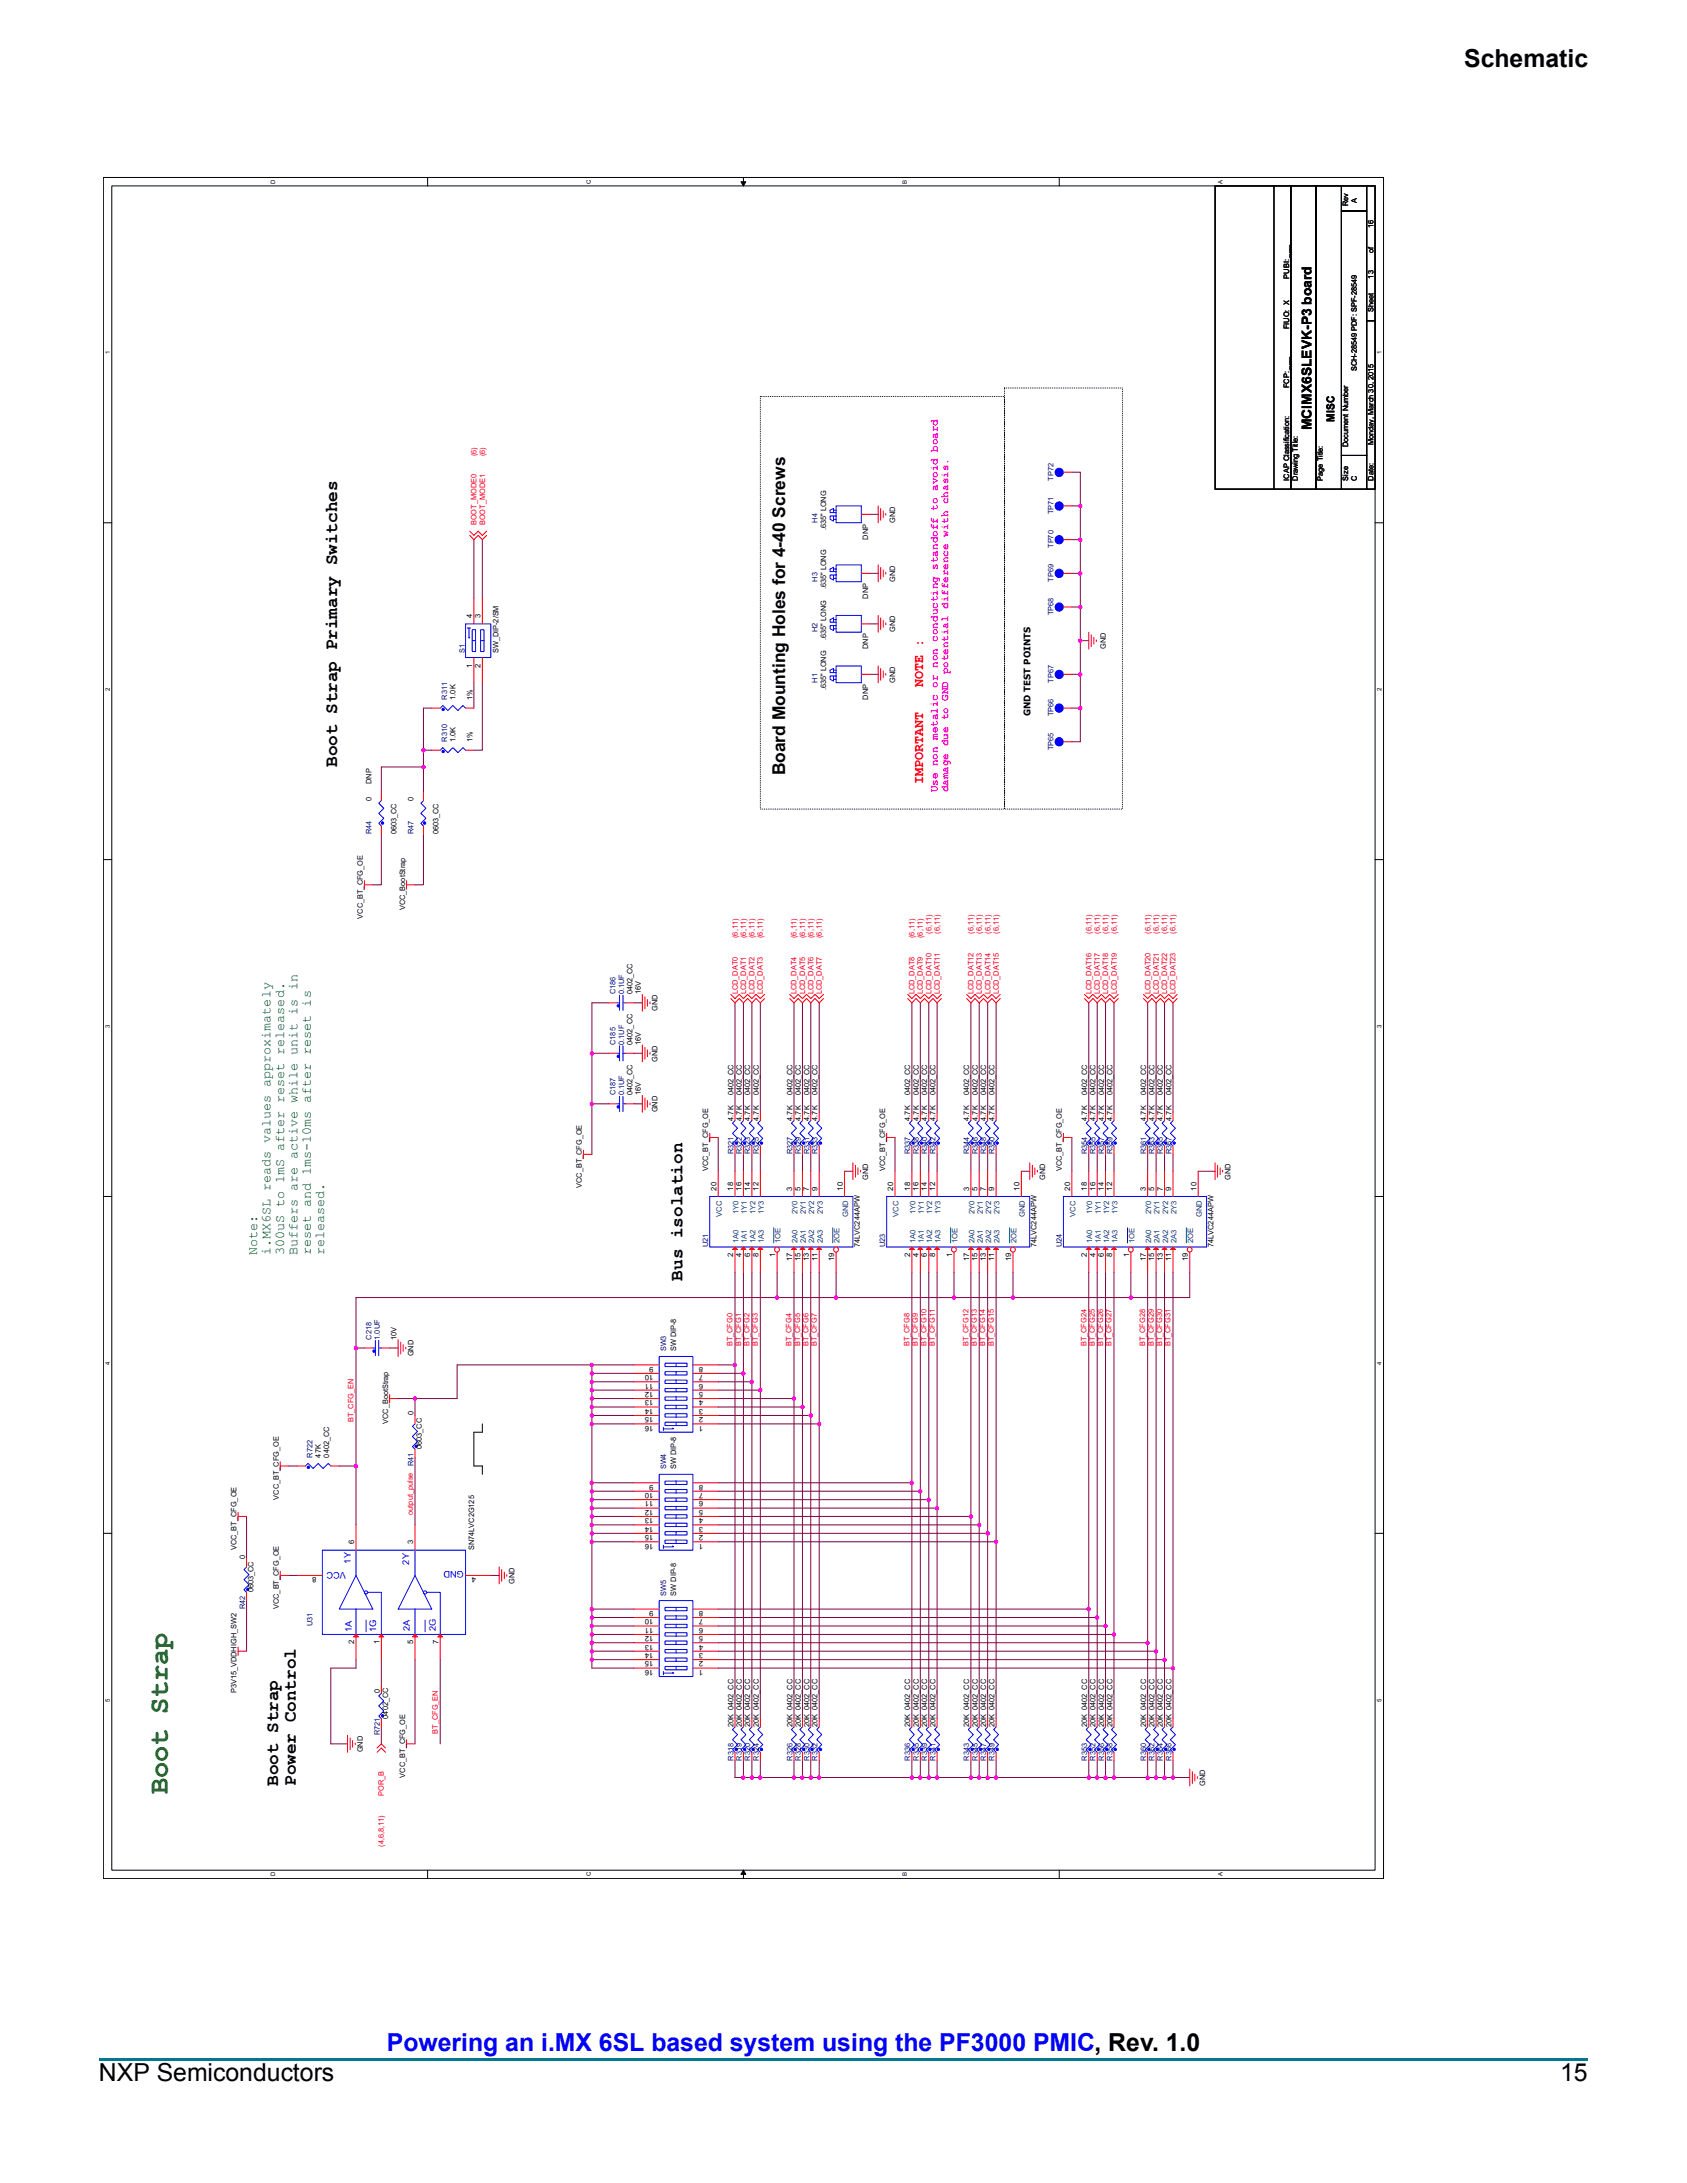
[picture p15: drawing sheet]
<svg xmlns="http://www.w3.org/2000/svg" width="216mm" height="279mm" viewBox="0 0 216 279" stroke-linecap="round" stroke-linejoin="round" font-family="sans-serif">
<defs><g id="words">
<text font-size="3.4" fill="#008000" x="21.5" y="229.7" transform="rotate(-90 21.5 229.7)">Boot Strap</text>
<g font-size="3.2">
<text x="187.4" y="8.6">Schematic</text>
<text x="12.7" y="266.4">NXP Semiconductors</text>
<text x="199.7" y="266.4">15</text>
</g>
<text font-size="3.2" fill="#00f" x="49.5" y="262.5">Powering an i.MX 6SL based system using the PF3000 PMIC, Rev. 1.0</text>
<g font-size="2.3">
<text x="43.1" y="98.2" transform="rotate(-90 43.1 98.2)">Boot Strap Primary Switches</text>
<text x="100.5" y="99.2" transform="rotate(-90 100.5 99.2)">Board Mounting Holes for 4-40 Screws</text>
<text x="87.3" y="163.9" transform="rotate(-90 87.3 163.9)">Bus isolation</text>
<text x="35.6" y="228.6" transform="rotate(-90 35.6 228.6)">Boot Strap</text>
<text x="37.8" y="228.6" transform="rotate(-90 37.8 228.6)">Power Control</text>
</g>
<text font-size="1.7" x="167.9" y="55.1" transform="rotate(-90 167.9 55.1)">MCIMX6SLEVK-P3 board</text>
<g font-size="1.7" fill="#f00">
<text x="118.1" y="88" transform="rotate(-90 118.1 88)">NOTE :</text>
<text x="118.1" y="100.3" transform="rotate(-90 118.1 100.3)">IMPORTANT</text>
</g>
<g font-size="1.7" fill="#008000">
<text x="32.9" y="160.7" transform="rotate(-90 32.9 160.7)">Note:</text>
<text x="34.6" y="160.7" transform="rotate(-90 34.6 160.7)">i.MX6SL reads values approximately</text>
<text x="36.3" y="160.7" transform="rotate(-90 36.3 160.7)">300uS to 1mS after reset released.</text>
<text x="38.1" y="160.7" transform="rotate(-90 38.1 160.7)">Buffers are active while unit is in</text>
<text x="39.8" y="160.7" transform="rotate(-90 39.8 160.7)">reset and 1ms-10ms after reset is</text>
<text x="41.5" y="160.7" transform="rotate(-90 41.5 160.7)">released.</text>
</g>
<text font-size="1.4" x="170.8" y="54" transform="rotate(-90 170.8 54)">MISC</text>
<g font-size="1.4" fill="#f0f">
<text x="120" y="101.4" transform="rotate(-90 120 101.4)">Use non metalic or non conducting standoff to avoid board</text>
<text x="121.4" y="101.4" transform="rotate(-90 121.4 101.4)">damage due to GND potential difference with chasis.</text>
</g>
<text font-size="1.2" x="131.9" y="91.7" transform="rotate(-90 131.9 91.7)">GND TEST POINTS</text>
<g font-size="1.2" fill="#00f">
<text x="44.3" y="201.2" transform="rotate(-180 44.3 201.2)">VCC</text>
<text x="44.9" y="200.1" transform="rotate(-90 44.9 200.1)">1Y</text>
<text x="52.3" y="200.2" transform="rotate(-90 52.3 200.2)">2Y</text>
<text x="59.4" y="201.1" transform="rotate(-180 59.4 201.1)">GND</text>
<text x="45" y="208.9" transform="rotate(-90 45 208.9)">1A</text>
<text x="48.1" y="208.9" transform="rotate(-90 48.1 208.9)">1G</text>
<text x="52.4" y="208.8" transform="rotate(-90 52.4 208.8)">2A</text>
<text x="55.8" y="208.8" transform="rotate(-90 55.8 208.8)">2G</text>
</g>
<g font-size="1">
<text x="172.6" y="26.4" transform="rotate(-90 172.6 26.4)">Rev</text>
<text x="173.6" y="26" transform="rotate(-90 173.6 26)">A</text>
<text x="175.8" y="29.2" transform="rotate(-90 175.8 29.2)">16</text>
<text x="165" y="35.7" transform="rotate(-90 165 35.7)">PUBI: ___</text>
<text x="175.8" y="35.7" transform="rotate(-90 175.8 35.7)">13</text>
<text x="175.8" y="32.4" transform="rotate(-90 175.8 32.4)">of</text>
<text x="175.8" y="40" transform="rotate(-90 175.8 40)">Sheet</text>
<text x="165" y="42.1" transform="rotate(-90 165 42.1)">FIUO: X</text>
<text x="173.6" y="47.5" transform="rotate(-90 173.6 47.5)">SCH-28549 PDF: SPF-28549</text>
<text x="165" y="49.7" transform="rotate(-90 165 49.7)">FCP: ___</text>
<text x="172.6" y="57.2" transform="rotate(-90 172.6 57.2)">Document Number</text>
<text x="175.8" y="57" transform="rotate(-90 175.8 57)">Monday, March 30, 2015</text>
<text x="165" y="61.5" transform="rotate(-90 165 61.5)">ICAP Classification:</text>
<text x="166.1" y="61.5" transform="rotate(-90 166.1 61.5)">Drawing Title:</text>
<text x="169.3" y="61.5" transform="rotate(-90 169.3 61.5)">Page Title:</text>
<text x="172.6" y="61.5" transform="rotate(-90 172.6 61.5)">Size</text>
<text x="173.6" y="61.5" transform="rotate(-90 173.6 61.5)">C</text>
<text x="175.8" y="61.5" transform="rotate(-90 175.8 61.5)">Date:</text>
<text x="105.7" y="67.9" transform="rotate(-90 105.7 67.9)">.635&quot; LONG</text>
<text x="111.1" y="69.1" transform="rotate(-90 111.1 69.1)">DNP</text>
<text x="114.6" y="66.9" transform="rotate(-90 114.6 66.9)">GND</text>
<text x="105.7" y="75.4" transform="rotate(-90 105.7 75.4)">.635&quot; LONG</text>
<text x="111.1" y="76.6" transform="rotate(-90 111.1 76.6)">DNP</text>
<text x="114.6" y="74.5" transform="rotate(-90 114.6 74.5)">GND</text>
<text x="60.4" y="79.1" transform="rotate(-90 60.4 79.1)">4</text>
<text x="61.5" y="79.1" transform="rotate(-90 61.5 79.1)">3</text>
<text x="63.8" y="83.6" transform="rotate(-90 63.8 83.6)">SW_DIP-2/SM</text>
<text x="105.7" y="81.9" transform="rotate(-90 105.7 81.9)">.635&quot; LONG</text>
<text x="111.1" y="83.1" transform="rotate(-90 111.1 83.1)">DNP</text>
<text x="114.6" y="80.9" transform="rotate(-90 114.6 80.9)">GND</text>
<text x="141.5" y="83.1" transform="rotate(-90 141.5 83.1)">GND</text>
<text x="58.3" y="89.5" transform="rotate(-90 58.3 89.5)">1.0K</text>
<text x="60.4" y="85.4" transform="rotate(-90 60.4 85.4)">1</text>
<text x="60.5" y="89.5" transform="rotate(-90 60.5 89.5)">1%</text>
<text x="61.5" y="85.4" transform="rotate(-90 61.5 85.4)">2</text>
<text x="105.7" y="88.4" transform="rotate(-90 105.7 88.4)">.635&quot; LONG</text>
<text x="111.1" y="89.5" transform="rotate(-90 111.1 89.5)">DNP</text>
<text x="114.6" y="87.4" transform="rotate(-90 114.6 87.4)">GND</text>
<text x="58.3" y="94.9" transform="rotate(-90 58.3 94.9)">1.0K</text>
<text x="60.5" y="94.9" transform="rotate(-90 60.5 94.9)">1%</text>
<text x="47.5" y="100.3" transform="rotate(-90 47.5 100.3)">DNP</text>
<text x="47.5" y="102.5" transform="rotate(-90 47.5 102.5)">0</text>
<text x="50.8" y="106.8" transform="rotate(-90 50.8 106.8)">0603_CC</text>
<text x="52.9" y="102.5" transform="rotate(-90 52.9 102.5)">0</text>
<text x="56.1" y="106.8" transform="rotate(-90 56.1 106.8)">0603_CC</text>
<text x="46.4" y="117.6" transform="rotate(-90 46.4 117.6)">VCC_BT_CFG_OE</text>
<text x="51.8" y="116.5" transform="rotate(-90 51.8 116.5)">VCC_BootStrap</text>
<text x="80.9" y="127.3" transform="rotate(-90 80.9 127.3)">0402_CC</text>
<text x="82" y="127.3" transform="rotate(-90 82 127.3)">16V</text>
<text x="84.2" y="129.4" transform="rotate(-90 84.2 129.4)">GND</text>
<text x="80.9" y="133.7" transform="rotate(-90 80.9 133.7)">0402_CC</text>
<text x="82" y="133.7" transform="rotate(-90 82 133.7)">16V</text>
<text x="84.2" y="135.9" transform="rotate(-90 84.2 135.9)">GND</text>
<text x="80.9" y="140.2" transform="rotate(-90 80.9 140.2)">0402_CC</text>
<text x="82" y="140.2" transform="rotate(-90 82 140.2)">16V</text>
<text x="84.2" y="142.4" transform="rotate(-90 84.2 142.4)">GND</text>
<text x="93.9" y="143.4" transform="rotate(-90 93.9 143.4)">4.7K</text>
<text x="93.9" y="140.2" transform="rotate(-90 93.9 140.2)">0402_CC</text>
<text x="94.9" y="143.4" transform="rotate(-90 94.9 143.4)">4.7K</text>
<text x="94.9" y="140.2" transform="rotate(-90 94.9 140.2)">0402_CC</text>
<text x="96" y="143.4" transform="rotate(-90 96 143.4)">4.7K</text>
<text x="96" y="140.2" transform="rotate(-90 96 140.2)">0402_CC</text>
<text x="97.1" y="143.4" transform="rotate(-90 97.1 143.4)">4.7K</text>
<text x="97.1" y="140.2" transform="rotate(-90 97.1 140.2)">0402_CC</text>
<text x="101.4" y="143.4" transform="rotate(-90 101.4 143.4)">4.7K</text>
<text x="101.4" y="140.2" transform="rotate(-90 101.4 140.2)">0402_CC</text>
<text x="102.5" y="143.4" transform="rotate(-90 102.5 143.4)">4.7K</text>
<text x="102.5" y="140.2" transform="rotate(-90 102.5 140.2)">0402_CC</text>
<text x="103.6" y="143.4" transform="rotate(-90 103.6 143.4)">4.7K</text>
<text x="103.6" y="140.2" transform="rotate(-90 103.6 140.2)">0402_CC</text>
<text x="104.6" y="143.4" transform="rotate(-90 104.6 143.4)">4.7K</text>
<text x="104.6" y="140.2" transform="rotate(-90 104.6 140.2)">0402_CC</text>
<text x="116.5" y="143.4" transform="rotate(-90 116.5 143.4)">4.7K</text>
<text x="116.5" y="140.2" transform="rotate(-90 116.5 140.2)">0402_CC</text>
<text x="117.6" y="143.4" transform="rotate(-90 117.6 143.4)">4.7K</text>
<text x="117.6" y="140.2" transform="rotate(-90 117.6 140.2)">0402_CC</text>
<text x="118.7" y="143.4" transform="rotate(-90 118.7 143.4)">4.7K</text>
<text x="118.7" y="140.2" transform="rotate(-90 118.7 140.2)">0402_CC</text>
<text x="119.7" y="143.4" transform="rotate(-90 119.7 143.4)">4.7K</text>
<text x="119.7" y="140.2" transform="rotate(-90 119.7 140.2)">0402_CC</text>
<text x="124.1" y="143.4" transform="rotate(-90 124.1 143.4)">4.7K</text>
<text x="124.1" y="140.2" transform="rotate(-90 124.1 140.2)">0402_CC</text>
<text x="125.1" y="143.4" transform="rotate(-90 125.1 143.4)">4.7K</text>
<text x="125.1" y="140.2" transform="rotate(-90 125.1 140.2)">0402_CC</text>
<text x="126.2" y="143.4" transform="rotate(-90 126.2 143.4)">4.7K</text>
<text x="126.2" y="140.2" transform="rotate(-90 126.2 140.2)">0402_CC</text>
<text x="127.3" y="143.4" transform="rotate(-90 127.3 143.4)">4.7K</text>
<text x="127.3" y="140.2" transform="rotate(-90 127.3 140.2)">0402_CC</text>
<text x="139.1" y="143.4" transform="rotate(-90 139.1 143.4)">4.7K</text>
<text x="139.1" y="140.2" transform="rotate(-90 139.1 140.2)">0402_CC</text>
<text x="140.2" y="143.4" transform="rotate(-90 140.2 143.4)">4.7K</text>
<text x="140.2" y="140.2" transform="rotate(-90 140.2 140.2)">0402_CC</text>
<text x="141.3" y="143.4" transform="rotate(-90 141.3 143.4)">4.7K</text>
<text x="141.3" y="140.2" transform="rotate(-90 141.3 140.2)">0402_CC</text>
<text x="142.4" y="143.4" transform="rotate(-90 142.4 143.4)">4.7K</text>
<text x="142.4" y="140.2" transform="rotate(-90 142.4 140.2)">0402_CC</text>
<text x="146.7" y="143.4" transform="rotate(-90 146.7 143.4)">4.7K</text>
<text x="146.7" y="140.2" transform="rotate(-90 146.7 140.2)">0402_CC</text>
<text x="147.8" y="143.4" transform="rotate(-90 147.8 143.4)">4.7K</text>
<text x="147.8" y="140.2" transform="rotate(-90 147.8 140.2)">0402_CC</text>
<text x="148.8" y="143.4" transform="rotate(-90 148.8 143.4)">4.7K</text>
<text x="148.8" y="140.2" transform="rotate(-90 148.8 140.2)">0402_CC</text>
<text x="149.9" y="143.4" transform="rotate(-90 149.9 143.4)">4.7K</text>
<text x="149.9" y="140.2" transform="rotate(-90 149.9 140.2)">0402_CC</text>
<text x="90.6" y="149.9" transform="rotate(-90 90.6 149.9)">VCC_BT_CFG_OE</text>
<text x="113.3" y="149.9" transform="rotate(-90 113.3 149.9)">VCC_BT_CFG_OE</text>
<text x="135.9" y="149.9" transform="rotate(-90 135.9 149.9)">VCC_BT_CFG_OE</text>
<text x="74.5" y="152.1" transform="rotate(-90 74.5 152.1)">VCC_BT_CFG_OE</text>
<text x="91.7" y="152.4" transform="rotate(-90 91.7 152.4)">20</text>
<text x="93.8" y="152.4" transform="rotate(-90 93.8 152.4)">18</text>
<text x="94.9" y="152.4" transform="rotate(-90 94.9 152.4)">16</text>
<text x="96" y="152.4" transform="rotate(-90 96 152.4)">14</text>
<text x="97.1" y="152.4" transform="rotate(-90 97.1 152.4)">12</text>
<text x="101.4" y="152.4" transform="rotate(-90 101.4 152.4)">3</text>
<text x="102.5" y="152.4" transform="rotate(-90 102.5 152.4)">5</text>
<text x="103.5" y="152.4" transform="rotate(-90 103.5 152.4)">7</text>
<text x="104.6" y="152.4" transform="rotate(-90 104.6 152.4)">9</text>
<text x="107.9" y="152.4" transform="rotate(-90 107.9 152.4)">10</text>
<text x="111.1" y="151" transform="rotate(-90 111.1 151)">GND</text>
<text x="114.3" y="152.4" transform="rotate(-90 114.3 152.4)">20</text>
<text x="116.5" y="152.4" transform="rotate(-90 116.5 152.4)">18</text>
<text x="117.5" y="152.4" transform="rotate(-90 117.5 152.4)">16</text>
<text x="118.6" y="152.4" transform="rotate(-90 118.6 152.4)">14</text>
<text x="119.7" y="152.4" transform="rotate(-90 119.7 152.4)">12</text>
<text x="124" y="152.4" transform="rotate(-90 124 152.4)">3</text>
<text x="125.1" y="152.4" transform="rotate(-90 125.1 152.4)">5</text>
<text x="126.2" y="152.4" transform="rotate(-90 126.2 152.4)">7</text>
<text x="127.2" y="152.4" transform="rotate(-90 127.2 152.4)">9</text>
<text x="130.5" y="152.4" transform="rotate(-90 130.5 152.4)">10</text>
<text x="133.8" y="151" transform="rotate(-90 133.8 151)">GND</text>
<text x="136.9" y="152.4" transform="rotate(-90 136.9 152.4)">20</text>
<text x="139.1" y="152.4" transform="rotate(-90 139.1 152.4)">18</text>
<text x="140.2" y="152.4" transform="rotate(-90 140.2 152.4)">16</text>
<text x="141.3" y="152.4" transform="rotate(-90 141.3 152.4)">14</text>
<text x="142.3" y="152.4" transform="rotate(-90 142.3 152.4)">12</text>
<text x="146.6" y="152.4" transform="rotate(-90 146.6 152.4)">3</text>
<text x="147.7" y="152.4" transform="rotate(-90 147.7 152.4)">5</text>
<text x="148.8" y="152.4" transform="rotate(-90 148.8 152.4)">7</text>
<text x="149.9" y="152.4" transform="rotate(-90 149.9 152.4)">9</text>
<text x="153.1" y="152.4" transform="rotate(-90 153.1 152.4)">10</text>
<text x="157.5" y="151" transform="rotate(-90 157.5 151)">GND</text>
<text x="93.8" y="160.9" transform="rotate(-90 93.8 160.9)">2</text>
<text x="94.9" y="160.9" transform="rotate(-90 94.9 160.9)">4</text>
<text x="96" y="160.9" transform="rotate(-90 96 160.9)">6</text>
<text x="97.1" y="160.9" transform="rotate(-90 97.1 160.9)">8</text>
<text x="99.2" y="160.9" transform="rotate(-90 99.2 160.9)">1</text>
<text x="101.4" y="161.4" transform="rotate(-90 101.4 161.4)">17</text>
<text x="102.5" y="161.4" transform="rotate(-90 102.5 161.4)">15</text>
<text x="103.5" y="161.4" transform="rotate(-90 103.5 161.4)">13</text>
<text x="104.6" y="161.4" transform="rotate(-90 104.6 161.4)">11</text>
<text x="106.8" y="161.4" transform="rotate(-90 106.8 161.4)">19</text>
<text x="110" y="159.6" transform="rotate(-90 110 159.6)">74LVC244APW</text>
<text x="116.5" y="160.9" transform="rotate(-90 116.5 160.9)">2</text>
<text x="117.5" y="160.9" transform="rotate(-90 117.5 160.9)">4</text>
<text x="118.6" y="160.9" transform="rotate(-90 118.6 160.9)">6</text>
<text x="119.7" y="160.9" transform="rotate(-90 119.7 160.9)">8</text>
<text x="121.9" y="160.9" transform="rotate(-90 121.9 160.9)">1</text>
<text x="124" y="161.4" transform="rotate(-90 124 161.4)">17</text>
<text x="125.1" y="161.4" transform="rotate(-90 125.1 161.4)">15</text>
<text x="126.2" y="161.4" transform="rotate(-90 126.2 161.4)">13</text>
<text x="127.2" y="161.4" transform="rotate(-90 127.2 161.4)">11</text>
<text x="129.4" y="161.4" transform="rotate(-90 129.4 161.4)">19</text>
<text x="132.7" y="159.6" transform="rotate(-90 132.7 159.6)">74LVC244APW</text>
<text x="139.1" y="160.9" transform="rotate(-90 139.1 160.9)">2</text>
<text x="140.2" y="160.9" transform="rotate(-90 140.2 160.9)">4</text>
<text x="141.3" y="160.9" transform="rotate(-90 141.3 160.9)">6</text>
<text x="142.3" y="160.9" transform="rotate(-90 142.3 160.9)">8</text>
<text x="144.5" y="160.9" transform="rotate(-90 144.5 160.9)">1</text>
<text x="146.6" y="161.4" transform="rotate(-90 146.6 161.4)">17</text>
<text x="147.7" y="161.4" transform="rotate(-90 147.7 161.4)">15</text>
<text x="148.8" y="161.4" transform="rotate(-90 148.8 161.4)">13</text>
<text x="149.9" y="161.4" transform="rotate(-90 149.9 161.4)">11</text>
<text x="152" y="161.4" transform="rotate(-90 152 161.4)">19</text>
<text x="155.3" y="159.6" transform="rotate(-90 155.3 159.6)">74LVC244APW</text>
<text x="50.8" y="171.5" transform="rotate(-90 50.8 171.5)">10V</text>
<text x="52.9" y="173.6" transform="rotate(-90 52.9 173.6)">GND</text>
<text x="86.5" y="173" transform="rotate(-90 86.5 173)">SW DIP-8</text>
<text x="83.6" y="179.2" transform="rotate(-180 83.6 179.2)">13</text>
<text x="83.6" y="178.2" transform="rotate(-180 83.6 178.2)">12</text>
<text x="83.6" y="177.1" transform="rotate(-180 83.6 177.1)">11</text>
<text x="83.6" y="176" transform="rotate(-180 83.6 176)">10</text>
<text x="83.6" y="174.9" transform="rotate(-180 83.6 174.9)">9</text>
<text x="90" y="179.2" transform="rotate(-180 90 179.2)">4</text>
<text x="90" y="178.2" transform="rotate(-180 90 178.2)">5</text>
<text x="90" y="177.1" transform="rotate(-180 90 177.1)">6</text>
<text x="90" y="176" transform="rotate(-180 90 176)">7</text>
<text x="90" y="174.9" transform="rotate(-180 90 174.9)">8</text>
<text x="49.7" y="182.2" transform="rotate(-90 49.7 182.2)">VCC_BootStrap</text>
<text x="52.9" y="181.2" transform="rotate(-90 52.9 181.2)">0</text>
<text x="54" y="185.5" transform="rotate(-90 54 185.5)">0603_CC</text>
<text x="83.6" y="182.5" transform="rotate(-180 83.6 182.5)">16</text>
<text x="83.6" y="181.4" transform="rotate(-180 83.6 181.4)">15</text>
<text x="83.6" y="180.3" transform="rotate(-180 83.6 180.3)">14</text>
<text x="90" y="182.5" transform="rotate(-180 90 182.5)">1</text>
<text x="90" y="181.4" transform="rotate(-180 90 181.4)">2</text>
<text x="90" y="180.3" transform="rotate(-180 90 180.3)">3</text>
<text x="35.7" y="191.9" transform="rotate(-90 35.7 191.9)">VCC_BT_CFG_OE</text>
<text x="41.1" y="186.6" transform="rotate(-90 41.1 186.6)">47K</text>
<text x="42.1" y="186.6" transform="rotate(-90 42.1 186.6)">0402_CC</text>
<text x="83.6" y="191.1" transform="rotate(-180 83.6 191.1)">10</text>
<text x="83.6" y="190" transform="rotate(-180 83.6 190)">9</text>
<text x="86.5" y="188.1" transform="rotate(-90 86.5 188.1)">SW DIP-8</text>
<text x="90" y="191.1" transform="rotate(-180 90 191.1)">7</text>
<text x="90" y="190" transform="rotate(-180 90 190)">8</text>
<text x="45.3" y="197.7" transform="rotate(-90 45.3 197.7)">6</text>
<text x="52.9" y="197.7" transform="rotate(-90 52.9 197.7)">3</text>
<text x="83.6" y="197.6" transform="rotate(-180 83.6 197.6)">16</text>
<text x="83.6" y="196.5" transform="rotate(-180 83.6 196.5)">15</text>
<text x="83.6" y="195.4" transform="rotate(-180 83.6 195.4)">14</text>
<text x="83.6" y="194.3" transform="rotate(-180 83.6 194.3)">13</text>
<text x="83.6" y="193.3" transform="rotate(-180 83.6 193.3)">12</text>
<text x="83.6" y="192.2" transform="rotate(-180 83.6 192.2)">11</text>
<text x="90" y="197.6" transform="rotate(-180 90 197.6)">1</text>
<text x="90" y="196.5" transform="rotate(-180 90 196.5)">2</text>
<text x="90" y="195.4" transform="rotate(-180 90 195.4)">3</text>
<text x="90" y="194.3" transform="rotate(-180 90 194.3)">4</text>
<text x="90" y="193.3" transform="rotate(-180 90 193.3)">5</text>
<text x="90" y="192.2" transform="rotate(-180 90 192.2)">6</text>
<text x="30.3" y="198.4" transform="rotate(-90 30.3 198.4)">VCC_BT_CFG_OE</text>
<text x="31.4" y="199.5" transform="rotate(-90 31.4 199.5)">0</text>
<text x="32.4" y="203.8" transform="rotate(-90 32.4 203.8)">0603_CC</text>
<text x="40.5" y="201.9" transform="rotate(-180 40.5 201.9)">8</text>
<text x="60.7" y="198.4" transform="rotate(-90 60.7 198.4)">SN74LVC2G125</text>
<text x="60.9" y="201.9" transform="rotate(-180 60.9 201.9)">4</text>
<text x="65.9" y="202.7" transform="rotate(-90 65.9 202.7)">GND</text>
<text x="35.7" y="205.9" transform="rotate(-90 35.7 205.9)">VCC_BT_CFG_OE</text>
<text x="83.6" y="209.4" transform="rotate(-180 83.6 209.4)">12</text>
<text x="83.6" y="208.3" transform="rotate(-180 83.6 208.3)">11</text>
<text x="83.6" y="207.3" transform="rotate(-180 83.6 207.3)">10</text>
<text x="83.6" y="206.2" transform="rotate(-180 83.6 206.2)">9</text>
<text x="86.5" y="204.2" transform="rotate(-90 86.5 204.2)">SW DIP-8</text>
<text x="90" y="209.4" transform="rotate(-180 90 209.4)">5</text>
<text x="90" y="208.3" transform="rotate(-180 90 208.3)">6</text>
<text x="90" y="207.3" transform="rotate(-180 90 207.3)">7</text>
<text x="90" y="206.2" transform="rotate(-180 90 206.2)">8</text>
<text x="45.3" y="210.5" transform="rotate(-90 45.3 210.5)">2</text>
<text x="48.6" y="210.5" transform="rotate(-90 48.6 210.5)">1</text>
<text x="52.9" y="210.5" transform="rotate(-90 52.9 210.5)">5</text>
<text x="56.1" y="210.5" transform="rotate(-90 56.1 210.5)">7</text>
<text x="83.6" y="213.7" transform="rotate(-180 83.6 213.7)">16</text>
<text x="83.6" y="212.6" transform="rotate(-180 83.6 212.6)">15</text>
<text x="83.6" y="211.6" transform="rotate(-180 83.6 211.6)">14</text>
<text x="83.6" y="210.5" transform="rotate(-180 83.6 210.5)">13</text>
<text x="90" y="213.7" transform="rotate(-180 90 213.7)">1</text>
<text x="90" y="212.6" transform="rotate(-180 90 212.6)">2</text>
<text x="90" y="211.6" transform="rotate(-180 90 211.6)">3</text>
<text x="90" y="210.5" transform="rotate(-180 90 210.5)">4</text>
<text x="30.3" y="216.7" transform="rotate(-90 30.3 216.7)">P3V15_VDDHIGH_SW2</text>
<text x="48.6" y="216.7" transform="rotate(-90 48.6 216.7)">0</text>
<text x="49.7" y="220" transform="rotate(-90 49.7 220)">0402_CC</text>
<text x="93.9" y="221" transform="rotate(-90 93.9 221)">20K 0402_CC</text>
<text x="94.9" y="221" transform="rotate(-90 94.9 221)">20K 0402_CC</text>
<text x="96" y="221" transform="rotate(-90 96 221)">20K 0402_CC</text>
<text x="97.1" y="221" transform="rotate(-90 97.1 221)">20K 0402_CC</text>
<text x="101.4" y="221" transform="rotate(-90 101.4 221)">20K 0402_CC</text>
<text x="102.5" y="221" transform="rotate(-90 102.5 221)">20K 0402_CC</text>
<text x="103.6" y="221" transform="rotate(-90 103.6 221)">20K 0402_CC</text>
<text x="104.6" y="221" transform="rotate(-90 104.6 221)">20K 0402_CC</text>
<text x="116.5" y="221" transform="rotate(-90 116.5 221)">20K 0402_CC</text>
<text x="117.6" y="221" transform="rotate(-90 117.6 221)">20K 0402_CC</text>
<text x="118.7" y="221" transform="rotate(-90 118.7 221)">20K 0402_CC</text>
<text x="119.7" y="221" transform="rotate(-90 119.7 221)">20K 0402_CC</text>
<text x="124.1" y="221" transform="rotate(-90 124.1 221)">20K 0402_CC</text>
<text x="125.1" y="221" transform="rotate(-90 125.1 221)">20K 0402_CC</text>
<text x="126.2" y="221" transform="rotate(-90 126.2 221)">20K 0402_CC</text>
<text x="127.3" y="221" transform="rotate(-90 127.3 221)">20K 0402_CC</text>
<text x="139.1" y="221" transform="rotate(-90 139.1 221)">20K 0402_CC</text>
<text x="140.2" y="221" transform="rotate(-90 140.2 221)">20K 0402_CC</text>
<text x="141.3" y="221" transform="rotate(-90 141.3 221)">20K 0402_CC</text>
<text x="142.4" y="221" transform="rotate(-90 142.4 221)">20K 0402_CC</text>
<text x="146.7" y="221" transform="rotate(-90 146.7 221)">20K 0402_CC</text>
<text x="147.8" y="221" transform="rotate(-90 147.8 221)">20K 0402_CC</text>
<text x="148.8" y="221" transform="rotate(-90 148.8 221)">20K 0402_CC</text>
<text x="149.9" y="221" transform="rotate(-90 149.9 221)">20K 0402_CC</text>
<text x="46.4" y="224.3" transform="rotate(-90 46.4 224.3)">GND</text>
<text x="51.8" y="227.5" transform="rotate(-90 51.8 227.5)">VCC_BT_CFG_OE</text>
<text x="154.2" y="228.6" transform="rotate(-90 154.2 228.6)">GND</text>
</g>
<g font-size="1" fill="#f00">
<text x="61" y="58.4" transform="rotate(-90 61 58.4)">(6)</text>
<text x="62.1" y="58.4" transform="rotate(-90 62.1 58.4)">(6)</text>
<text x="61" y="67.2" transform="rotate(-90 61 67.2)">BOOT_MODE0</text>
<text x="62.1" y="67.2" transform="rotate(-90 62.1 67.2)">BOOT_MODE1</text>
<text x="119.2" y="119.5" transform="rotate(-90 119.2 119.5)">(6,11)</text>
<text x="120.3" y="119.5" transform="rotate(-90 120.3 119.5)">(6,11)</text>
<text x="124.6" y="119.5" transform="rotate(-90 124.6 119.5)">(6,11)</text>
<text x="125.7" y="119.5" transform="rotate(-90 125.7 119.5)">(6,11)</text>
<text x="126.7" y="119.5" transform="rotate(-90 126.7 119.5)">(6,11)</text>
<text x="127.8" y="119.5" transform="rotate(-90 127.8 119.5)">(6,11)</text>
<text x="139.7" y="119.5" transform="rotate(-90 139.7 119.5)">(6,11)</text>
<text x="140.8" y="119.5" transform="rotate(-90 140.8 119.5)">(6,11)</text>
<text x="141.8" y="119.5" transform="rotate(-90 141.8 119.5)">(6,11)</text>
<text x="142.9" y="119.5" transform="rotate(-90 142.9 119.5)">(6,11)</text>
<text x="147.2" y="119.5" transform="rotate(-90 147.2 119.5)">(6,11)</text>
<text x="148.3" y="119.5" transform="rotate(-90 148.3 119.5)">(6,11)</text>
<text x="149.4" y="119.5" transform="rotate(-90 149.4 119.5)">(6,11)</text>
<text x="150.4" y="119.5" transform="rotate(-90 150.4 119.5)">(6,11)</text>
<text x="94.4" y="120.1" transform="rotate(-90 94.4 120.1)">(6,11)</text>
<text x="95.5" y="120.1" transform="rotate(-90 95.5 120.1)">(6,11)</text>
<text x="96.6" y="120.1" transform="rotate(-90 96.6 120.1)">(6,11)</text>
<text x="97.6" y="120.1" transform="rotate(-90 97.6 120.1)">(6,11)</text>
<text x="101.9" y="120.1" transform="rotate(-90 101.9 120.1)">(6,11)</text>
<text x="103" y="120.1" transform="rotate(-90 103 120.1)">(6,11)</text>
<text x="104.1" y="120.1" transform="rotate(-90 104.1 120.1)">(6,11)</text>
<text x="105.2" y="120.1" transform="rotate(-90 105.2 120.1)">(6,11)</text>
<text x="117.1" y="120.1" transform="rotate(-90 117.1 120.1)">(6,11)</text>
<text x="118.1" y="120.1" transform="rotate(-90 118.1 120.1)">(6,11)</text>
<text x="94.4" y="127.3" transform="rotate(-90 94.4 127.3)">LCD_DAT0</text>
<text x="95.5" y="127.3" transform="rotate(-90 95.5 127.3)">LCD_DAT1</text>
<text x="96.6" y="127.3" transform="rotate(-90 96.6 127.3)">LCD_DAT2</text>
<text x="97.6" y="127.3" transform="rotate(-90 97.6 127.3)">LCD_DAT3</text>
<text x="101.9" y="127.3" transform="rotate(-90 101.9 127.3)">LCD_DAT4</text>
<text x="103" y="127.3" transform="rotate(-90 103 127.3)">LCD_DAT5</text>
<text x="104.1" y="127.3" transform="rotate(-90 104.1 127.3)">LCD_DAT6</text>
<text x="105.2" y="127.3" transform="rotate(-90 105.2 127.3)">LCD_DAT7</text>
<text x="117.1" y="127.3" transform="rotate(-90 117.1 127.3)">LCD_DAT8</text>
<text x="118.1" y="127.3" transform="rotate(-90 118.1 127.3)">LCD_DAT9</text>
<text x="119.2" y="127.3" transform="rotate(-90 119.2 127.3)">LCD_DAT10</text>
<text x="120.3" y="127.3" transform="rotate(-90 120.3 127.3)">LCD_DAT11</text>
<text x="124.6" y="127.3" transform="rotate(-90 124.6 127.3)">LCD_DAT12</text>
<text x="125.7" y="127.3" transform="rotate(-90 125.7 127.3)">LCD_DAT13</text>
<text x="126.7" y="127.3" transform="rotate(-90 126.7 127.3)">LCD_DAT14</text>
<text x="127.8" y="127.3" transform="rotate(-90 127.8 127.3)">LCD_DAT15</text>
<text x="139.7" y="127.3" transform="rotate(-90 139.7 127.3)">LCD_DAT16</text>
<text x="140.8" y="127.3" transform="rotate(-90 140.8 127.3)">LCD_DAT17</text>
<text x="141.8" y="127.3" transform="rotate(-90 141.8 127.3)">LCD_DAT18</text>
<text x="142.9" y="127.3" transform="rotate(-90 142.9 127.3)">LCD_DAT19</text>
<text x="147.2" y="127.3" transform="rotate(-90 147.2 127.3)">LCD_DAT20</text>
<text x="148.3" y="127.3" transform="rotate(-90 148.3 127.3)">LCD_DAT21</text>
<text x="149.4" y="127.3" transform="rotate(-90 149.4 127.3)">LCD_DAT22</text>
<text x="150.4" y="127.3" transform="rotate(-90 150.4 127.3)">LCD_DAT23</text>
<text x="93.8" y="172.3" transform="rotate(-90 93.8 172.3)">BT_CFG0</text>
<text x="94.8" y="172.3" transform="rotate(-90 94.8 172.3)">BT_CFG1</text>
<text x="95.9" y="172.3" transform="rotate(-90 95.9 172.3)">BT_CFG2</text>
<text x="97" y="172.3" transform="rotate(-90 97 172.3)">BT_CFG3</text>
<text x="101.3" y="172.3" transform="rotate(-90 101.3 172.3)">BT_CFG4</text>
<text x="102.4" y="172.3" transform="rotate(-90 102.4 172.3)">BT_CFG5</text>
<text x="103.5" y="172.3" transform="rotate(-90 103.5 172.3)">BT_CFG6</text>
<text x="104.5" y="172.3" transform="rotate(-90 104.5 172.3)">BT_CFG7</text>
<text x="116.4" y="172.3" transform="rotate(-90 116.4 172.3)">BT_CFG8</text>
<text x="117.5" y="172.3" transform="rotate(-90 117.5 172.3)">BT_CFG9</text>
<text x="118.6" y="172.3" transform="rotate(-90 118.6 172.3)">BT_CFG10</text>
<text x="119.6" y="172.3" transform="rotate(-90 119.6 172.3)">BT_CFG11</text>
<text x="124" y="172.3" transform="rotate(-90 124 172.3)">BT_CFG12</text>
<text x="125" y="172.3" transform="rotate(-90 125 172.3)">BT_CFG13</text>
<text x="126.1" y="172.3" transform="rotate(-90 126.1 172.3)">BT_CFG14</text>
<text x="127.2" y="172.3" transform="rotate(-90 127.2 172.3)">BT_CFG15</text>
<text x="139" y="172.3" transform="rotate(-90 139 172.3)">BT_CFG24</text>
<text x="140.1" y="172.3" transform="rotate(-90 140.1 172.3)">BT_CFG25</text>
<text x="141.2" y="172.3" transform="rotate(-90 141.2 172.3)">BT_CFG26</text>
<text x="142.3" y="172.3" transform="rotate(-90 142.3 172.3)">BT_CFG27</text>
<text x="146.6" y="172.3" transform="rotate(-90 146.6 172.3)">BT_CFG28</text>
<text x="147.7" y="172.3" transform="rotate(-90 147.7 172.3)">BT_CFG29</text>
<text x="148.7" y="172.3" transform="rotate(-90 148.7 172.3)">BT_CFG30</text>
<text x="149.8" y="172.3" transform="rotate(-90 149.8 172.3)">BT_CFG31</text>
<text x="45.3" y="182" transform="rotate(-90 45.3 182)">BT_CFG_EN</text>
<text x="52.8" y="193.9" transform="rotate(-90 52.8 193.9)">output_pulse</text>
<text x="56" y="221.9" transform="rotate(-90 56 221.9)">BT_CFG_EN</text>
<text x="49.1" y="229.9" transform="rotate(-90 49.1 229.9)">POR_B</text>
<text x="49.1" y="236.4" transform="rotate(-90 49.1 236.4)">(4,6,8,11)</text>
</g>
<g font-size="1" fill="#000080">
<text x="134.8" y="65.8" transform="rotate(-90 134.8 65.8)">TP71</text>
<text x="134.8" y="61.5" transform="rotate(-90 134.8 61.5)">TP72</text>
<text x="104.6" y="66.9" transform="rotate(-90 104.6 66.9)">H4</text>
<text x="134.8" y="70.1" transform="rotate(-90 134.8 70.1)">TP70</text>
<text x="104.6" y="74.5" transform="rotate(-90 104.6 74.5)">H3</text>
<text x="134.8" y="74.5" transform="rotate(-90 134.8 74.5)">TP69</text>
<text x="59.5" y="83.6" transform="rotate(-90 59.5 83.6)">S1</text>
<text x="104.6" y="80.9" transform="rotate(-90 104.6 80.9)">H2</text>
<text x="134.8" y="78.8" transform="rotate(-90 134.8 78.8)">TP68</text>
<text x="57.2" y="89.5" transform="rotate(-90 57.2 89.5)">R311</text>
<text x="104.6" y="87.4" transform="rotate(-90 104.6 87.4)">H1</text>
<text x="134.8" y="87.4" transform="rotate(-90 134.8 87.4)">TP67</text>
<text x="57.2" y="94.9" transform="rotate(-90 57.2 94.9)">R310</text>
<text x="134.8" y="91.7" transform="rotate(-90 134.8 91.7)">TP66</text>
<text x="134.8" y="96" transform="rotate(-90 134.8 96)">TP65</text>
<text x="47.5" y="106.8" transform="rotate(-90 47.5 106.8)">R44</text>
<text x="52.9" y="106.8" transform="rotate(-90 52.9 106.8)">R47</text>
<text x="78.8" y="127.3" transform="rotate(-90 78.8 127.3)">C186</text>
<text x="79.9" y="127.3" transform="rotate(-90 79.9 127.3)">0.1UF</text>
<text x="78.8" y="133.7" transform="rotate(-90 78.8 133.7)">C185</text>
<text x="79.9" y="133.7" transform="rotate(-90 79.9 133.7)">0.1UF</text>
<text x="78.8" y="140.2" transform="rotate(-90 78.8 140.2)">C187</text>
<text x="79.9" y="140.2" transform="rotate(-90 79.9 140.2)">0.1UF</text>
<text x="93.9" y="147.7" transform="rotate(-90 93.9 147.7)">R321</text>
<text x="94.9" y="147.7" transform="rotate(-90 94.9 147.7)">R322</text>
<text x="96" y="147.7" transform="rotate(-90 96 147.7)">R323</text>
<text x="97.1" y="147.7" transform="rotate(-90 97.1 147.7)">R325</text>
<text x="101.4" y="147.7" transform="rotate(-90 101.4 147.7)">R327</text>
<text x="102.5" y="147.7" transform="rotate(-90 102.5 147.7)">R329</text>
<text x="103.6" y="147.7" transform="rotate(-90 103.6 147.7)">R331</text>
<text x="104.6" y="147.7" transform="rotate(-90 104.6 147.7)">R333</text>
<text x="116.5" y="147.7" transform="rotate(-90 116.5 147.7)">R337</text>
<text x="117.6" y="147.7" transform="rotate(-90 117.6 147.7)">R338</text>
<text x="118.7" y="147.7" transform="rotate(-90 118.7 147.7)">R340</text>
<text x="119.7" y="147.7" transform="rotate(-90 119.7 147.7)">R342</text>
<text x="124.1" y="147.7" transform="rotate(-90 124.1 147.7)">R344</text>
<text x="125.1" y="147.7" transform="rotate(-90 125.1 147.7)">R346</text>
<text x="126.2" y="147.7" transform="rotate(-90 126.2 147.7)">R348</text>
<text x="127.3" y="147.7" transform="rotate(-90 127.3 147.7)">R350</text>
<text x="139.1" y="147.7" transform="rotate(-90 139.1 147.7)">R354</text>
<text x="140.2" y="147.7" transform="rotate(-90 140.2 147.7)">R355</text>
<text x="141.3" y="147.7" transform="rotate(-90 141.3 147.7)">R357</text>
<text x="142.4" y="147.7" transform="rotate(-90 142.4 147.7)">R359</text>
<text x="146.7" y="147.7" transform="rotate(-90 146.7 147.7)">R361</text>
<text x="147.8" y="147.7" transform="rotate(-90 147.8 147.7)">R363</text>
<text x="148.8" y="147.7" transform="rotate(-90 148.8 147.7)">R365</text>
<text x="149.9" y="147.7" transform="rotate(-90 149.9 147.7)">R367</text>
<text x="90.6" y="159.6" transform="rotate(-90 90.6 159.6)">U21</text>
<text x="113.3" y="159.6" transform="rotate(-90 113.3 159.6)">U23</text>
<text x="135.9" y="159.6" transform="rotate(-90 135.9 159.6)">U24</text>
<text x="47.5" y="171.5" transform="rotate(-90 47.5 171.5)">C218</text>
<text x="48.6" y="171.5" transform="rotate(-90 48.6 171.5)">1.0UF</text>
<text x="85.2" y="173" transform="rotate(-90 85.2 173)">SW3</text>
<text x="40" y="186.6" transform="rotate(-90 40 186.6)">R722</text>
<text x="52.9" y="187.6" transform="rotate(-90 52.9 187.6)">R41</text>
<text x="85.2" y="188.1" transform="rotate(-90 85.2 188.1)">SW4</text>
<text x="31.4" y="205.9" transform="rotate(-90 31.4 205.9)">R42</text>
<text x="40" y="208.1" transform="rotate(-90 40 208.1)">U31</text>
<text x="85.2" y="204.2" transform="rotate(-90 85.2 204.2)">SW5</text>
<text x="48.6" y="222.1" transform="rotate(-90 48.6 222.1)">R721</text>
<text x="93.9" y="225.4" transform="rotate(-90 93.9 225.4)">R318</text>
<text x="94.9" y="225.4" transform="rotate(-90 94.9 225.4)">R319</text>
<text x="96" y="225.4" transform="rotate(-90 96 225.4)">R320</text>
<text x="97.1" y="225.4" transform="rotate(-90 97.1 225.4)">R324</text>
<text x="101.4" y="225.4" transform="rotate(-90 101.4 225.4)">R326</text>
<text x="102.5" y="225.4" transform="rotate(-90 102.5 225.4)">R328</text>
<text x="103.6" y="225.4" transform="rotate(-90 103.6 225.4)">R330</text>
<text x="104.6" y="225.4" transform="rotate(-90 104.6 225.4)">R332</text>
<text x="116.5" y="225.4" transform="rotate(-90 116.5 225.4)">R336</text>
<text x="117.6" y="225.4" transform="rotate(-90 117.6 225.4)">R335</text>
<text x="118.7" y="225.4" transform="rotate(-90 118.7 225.4)">R339</text>
<text x="119.7" y="225.4" transform="rotate(-90 119.7 225.4)">R341</text>
<text x="124.1" y="225.4" transform="rotate(-90 124.1 225.4)">R343</text>
<text x="125.1" y="225.4" transform="rotate(-90 125.1 225.4)">R345</text>
<text x="126.2" y="225.4" transform="rotate(-90 126.2 225.4)">R347</text>
<text x="127.3" y="225.4" transform="rotate(-90 127.3 225.4)">R349</text>
<text x="139.1" y="225.4" transform="rotate(-90 139.1 225.4)">R353</text>
<text x="140.2" y="225.4" transform="rotate(-90 140.2 225.4)">R352</text>
<text x="141.3" y="225.4" transform="rotate(-90 141.3 225.4)">R356</text>
<text x="142.4" y="225.4" transform="rotate(-90 142.4 225.4)">R358</text>
<text x="146.7" y="225.4" transform="rotate(-90 146.7 225.4)">R360</text>
<text x="147.8" y="225.4" transform="rotate(-90 147.8 225.4)">R362</text>
<text x="148.8" y="225.4" transform="rotate(-90 148.8 225.4)">R364</text>
<text x="149.9" y="225.4" transform="rotate(-90 149.9 225.4)">R366</text>
</g>
<g font-size="1" fill="#004080">
<text x="92.4" y="155.7" transform="rotate(-90 92.4 155.7)">VCC</text>
<text x="94.5" y="155.4" transform="rotate(-90 94.5 155.4)">1Y0</text>
<text x="95.6" y="155.4" transform="rotate(-90 95.6 155.4)">1Y1</text>
<text x="96.7" y="155.4" transform="rotate(-90 96.7 155.4)">1Y2</text>
<text x="97.8" y="155.4" transform="rotate(-90 97.8 155.4)">1Y3</text>
<text x="102.1" y="155.4" transform="rotate(-90 102.1 155.4)">2Y0</text>
<text x="103.1" y="155.4" transform="rotate(-90 103.1 155.4)">2Y1</text>
<text x="104.2" y="155.4" transform="rotate(-90 104.2 155.4)">2Y2</text>
<text x="105.3" y="155.4" transform="rotate(-90 105.3 155.4)">2Y3</text>
<text x="108.5" y="155.8" transform="rotate(-90 108.5 155.8)">GND</text>
<text x="115" y="155.7" transform="rotate(-90 115 155.7)">VCC</text>
<text x="117.2" y="155.4" transform="rotate(-90 117.2 155.4)">1Y0</text>
<text x="118.2" y="155.4" transform="rotate(-90 118.2 155.4)">1Y1</text>
<text x="119.3" y="155.4" transform="rotate(-90 119.3 155.4)">1Y2</text>
<text x="120.4" y="155.4" transform="rotate(-90 120.4 155.4)">1Y3</text>
<text x="124.7" y="155.4" transform="rotate(-90 124.7 155.4)">2Y0</text>
<text x="125.8" y="155.4" transform="rotate(-90 125.8 155.4)">2Y1</text>
<text x="126.8" y="155.4" transform="rotate(-90 126.8 155.4)">2Y2</text>
<text x="127.9" y="155.4" transform="rotate(-90 127.9 155.4)">2Y3</text>
<text x="131.2" y="155.8" transform="rotate(-90 131.2 155.8)">GND</text>
<text x="137.6" y="155.7" transform="rotate(-90 137.6 155.7)">VCC</text>
<text x="139.8" y="155.4" transform="rotate(-90 139.8 155.4)">1Y0</text>
<text x="140.9" y="155.4" transform="rotate(-90 140.9 155.4)">1Y1</text>
<text x="141.9" y="155.4" transform="rotate(-90 141.9 155.4)">1Y2</text>
<text x="143" y="155.4" transform="rotate(-90 143 155.4)">1Y3</text>
<text x="147.3" y="155.4" transform="rotate(-90 147.3 155.4)">2Y0</text>
<text x="148.4" y="155.4" transform="rotate(-90 148.4 155.4)">2Y1</text>
<text x="149.5" y="155.4" transform="rotate(-90 149.5 155.4)">2Y2</text>
<text x="150.6" y="155.4" transform="rotate(-90 150.6 155.4)">2Y3</text>
<text x="153.8" y="155.8" transform="rotate(-90 153.8 155.8)">GND</text>
<text x="94.5" y="159.1" transform="rotate(-90 94.5 159.1)">1A0</text>
<text x="95.6" y="159.1" transform="rotate(-90 95.6 159.1)">1A1</text>
<text x="96.7" y="159.1" transform="rotate(-90 96.7 159.1)">1A2</text>
<text x="97.8" y="159.1" transform="rotate(-90 97.8 159.1)">1A3</text>
<text x="99.9" y="159.1" transform="rotate(-90 99.9 159.1)">1OE</text>
<text x="102.1" y="159.1" transform="rotate(-90 102.1 159.1)">2A0</text>
<text x="103.1" y="159.1" transform="rotate(-90 103.1 159.1)">2A1</text>
<text x="104.2" y="159.1" transform="rotate(-90 104.2 159.1)">2A2</text>
<text x="105.3" y="159.1" transform="rotate(-90 105.3 159.1)">2A3</text>
<text x="107.5" y="159.1" transform="rotate(-90 107.5 159.1)">2OE</text>
<text x="117.2" y="159.1" transform="rotate(-90 117.2 159.1)">1A0</text>
<text x="118.2" y="159.1" transform="rotate(-90 118.2 159.1)">1A1</text>
<text x="119.3" y="159.1" transform="rotate(-90 119.3 159.1)">1A2</text>
<text x="120.4" y="159.1" transform="rotate(-90 120.4 159.1)">1A3</text>
<text x="122.5" y="159.1" transform="rotate(-90 122.5 159.1)">1OE</text>
<text x="124.7" y="159.1" transform="rotate(-90 124.7 159.1)">2A0</text>
<text x="125.8" y="159.1" transform="rotate(-90 125.8 159.1)">2A1</text>
<text x="126.8" y="159.1" transform="rotate(-90 126.8 159.1)">2A2</text>
<text x="127.9" y="159.1" transform="rotate(-90 127.9 159.1)">2A3</text>
<text x="130.1" y="159.1" transform="rotate(-90 130.1 159.1)">2OE</text>
<text x="139.8" y="159.1" transform="rotate(-90 139.8 159.1)">1A0</text>
<text x="140.9" y="159.1" transform="rotate(-90 140.9 159.1)">1A1</text>
<text x="141.9" y="159.1" transform="rotate(-90 141.9 159.1)">1A2</text>
<text x="143" y="159.1" transform="rotate(-90 143 159.1)">1A3</text>
<text x="145.2" y="159.1" transform="rotate(-90 145.2 159.1)">1OE</text>
<text x="147.3" y="159.1" transform="rotate(-90 147.3 159.1)">2A0</text>
<text x="148.4" y="159.1" transform="rotate(-90 148.4 159.1)">2A1</text>
<text x="149.5" y="159.1" transform="rotate(-90 149.5 159.1)">2A2</text>
<text x="150.6" y="159.1" transform="rotate(-90 150.6 159.1)">2A3</text>
<text x="152.7" y="159.1" transform="rotate(-90 152.7 159.1)">2OE</text>
</g>
<g font-size=".8">
<text x="35.2" y="23.5" transform="rotate(-90 35.2 23.5)">D</text>
<text x="75.6" y="23.5" transform="rotate(-90 75.6 23.5)">C</text>
<text x="116.1" y="23.5" transform="rotate(-90 116.1 23.5)">B</text>
<text x="156.5" y="23.5" transform="rotate(-90 156.5 23.5)">A</text>
<text x="14" y="45.4" transform="rotate(-90 14 45.4)">1</text>
<text x="176.8" y="45.4" transform="rotate(-90 176.8 45.4)">1</text>
<text x="14" y="88.5" transform="rotate(-90 14 88.5)">2</text>
<text x="176.8" y="88.5" transform="rotate(-90 176.8 88.5)">2</text>
<text x="14" y="131.6" transform="rotate(-90 14 131.6)">3</text>
<text x="176.8" y="131.6" transform="rotate(-90 176.8 131.6)">3</text>
<text x="14" y="174.7" transform="rotate(-90 14 174.7)">4</text>
<text x="176.8" y="174.7" transform="rotate(-90 176.8 174.7)">4</text>
<text x="14" y="217.8" transform="rotate(-90 14 217.8)">5</text>
<text x="176.8" y="217.8" transform="rotate(-90 176.8 217.8)">5</text>
<text x="35.2" y="240.2" transform="rotate(-90 35.2 240.2)">D</text>
<text x="75.6" y="240.2" transform="rotate(-90 75.6 240.2)">C</text>
<text x="116.1" y="240.2" transform="rotate(-90 116.1 240.2)">B</text>
<text x="156.5" y="240.2" transform="rotate(-90 156.5 240.2)">A</text>
</g>
</g></defs>
<path d="M12.7 263.4h.1v.3h-.1z" fill="#057790"/>
<path d="M12.8 263.5h190.4" fill="none" stroke="#057790" stroke-width=".36"/>
<path d="M13.2 21.5h169.7v219h-169.7z" fill="#fff"/>
<path d="M13.2 22.7h163.9v217.7h-163.9zM14.3 23.8h161.7v215.6h-161.7z" fill="none" stroke="#000" stroke-width=".13"/>
<g fill="#fff">
<path d="M13.3 217.4h.9v.4h-.9z"/>
<path d="M176.1 217.4h.9v.4h-.9z"/>
</g>
<path d="M13.2 196.2h1.1M176 196.2h1.1" fill="none" stroke="#000" stroke-width=".13"/>
<g fill="#fff">
<path d="M13.3 174.3h.9v.4h-.9z"/>
<path d="M176.1 174.3h.9v.4h-.9z"/>
</g>
<path d="M13.2 153.1h1.1M176 153.1h1.1" fill="none" stroke="#000" stroke-width=".13"/>
<g fill="#fff">
<path d="M13.3 131.1h.9v.5h-.9z"/>
<path d="M176.1 131.1h.9v.5h-.9z"/>
</g>
<path d="M13.2 110h1.1M176 110h1.1" fill="none" stroke="#000" stroke-width=".13"/>
<g fill="#fff">
<path d="M13.3 88h.9v.5h-.9z"/>
<path d="M176.1 88h.9v.5h-.9z"/>
</g>
<path d="M13.2 66.9h1.1M176 66.9h1.1" fill="none" stroke="#000" stroke-width=".13"/>
<g fill="#fff">
<path d="M13.3 44.9h.9v.5h-.9z"/>
<path d="M176.1 44.9h.9v.5h-.9z"/>
<path d="M34.5 239.6h.9v.6h-.9z"/>
<path d="M34.5 23h.9v.5h-.9z"/>
<path d="M74.9 239.6h.9v.6h-.9z"/>
<path d="M74.9 23h.9v.5h-.9z"/>
</g>
<path d="M54.7 22.7v1.1M54.7 239.4v1" fill="none" stroke="#000" stroke-width=".13"/>
<g fill="#fff">
<path d="M115.4 239.6h.8v.6h-.8z"/>
<path d="M115.4 23h.8v.5h-.8z"/>
</g>
<path d="M94.8 23.3h.6l-.3 .5zM95.1 22.7v1.1M95.1 239.4l.3 .5h-.6zM95.1 239.4v1" fill="none" stroke="#000" stroke-width=".13"/>
<path d="M94.8 23.3h.6l-.3 .5zM95.1 239.4l.3 .5h-.6z" fill="#000"/>
<g fill="#fff">
<path d="M155.8 239.6h.8v.6h-.8z"/>
<path d="M155.8 23h.8v.5h-.8z"/>
</g>
<path d="M135.6 22.7v1.1M97.3 50.7h31.3v52.9h-31.3zM128.6 49.7h15v53.9h-15zM61.7 182.2v1.1h-1.1v4.3h1.1v1.1M135.6 239.4v1" fill="none" stroke="#000" stroke-width=".13"/>
<path d="M91.9 176.9h4.3" fill="none" stroke="#800040" stroke-width=".13"/>
<circle cx="96.2" cy="176.9" r=".21" fill="#f0f"/>
<circle cx="96.2" cy="176.9" r=".21" fill="none" stroke="#f0f" stroke-width=".13"/>
<path d="M91.9 191.9h27" fill="none" stroke="#800040" stroke-width=".13"/>
<circle cx="118.9" cy="191.9" r=".21" fill="#f0f"/>
<circle cx="118.9" cy="191.9" r=".21" fill="none" stroke="#f0f" stroke-width=".13"/>
<path d="M75.8 175.8v1.1M96.2 162.8v57.2M97.3 162.8v15.1M75.8 193v1.1M118.9 191.9v28.1M101.6 225.4v2.1" fill="none" stroke="#800040" stroke-width=".13"/>
<circle cx="101.6" cy="227.5" r=".21" fill="#f0f"/>
<circle cx="101.6" cy="227.5" r=".21" fill="none" stroke="#f0f" stroke-width=".13"/>
<path d="M102.7 225.4v2.1" fill="none" stroke="#800040" stroke-width=".13"/>
<circle cx="102.7" cy="227.5" r=".21" fill="#f0f"/>
<circle cx="102.7" cy="227.5" r=".21" fill="none" stroke="#f0f" stroke-width=".13"/>
<path d="M103.8 225.4v2.1" fill="none" stroke="#800040" stroke-width=".13"/>
<circle cx="103.8" cy="227.5" r=".21" fill="#f0f"/>
<circle cx="103.8" cy="227.5" r=".21" fill="none" stroke="#f0f" stroke-width=".13"/>
<path d="M91.9 177.9h5.4M104.8 225.4v2.1" fill="none" stroke="#800040" stroke-width=".13"/>
<circle cx="97.3" cy="177.9" r=".21" fill="#f0f"/>
<circle cx="97.3" cy="177.9" r=".21" fill="none" stroke="#f0f" stroke-width=".13"/>
<path d="M97.3 177.9v42.1M91.9 193h28" fill="none" stroke="#800040" stroke-width=".13"/>
<circle cx="119.9" cy="193" r=".21" fill="#f0f"/>
<circle cx="119.9" cy="193" r=".21" fill="none" stroke="#f0f" stroke-width=".13"/>
<path d="M101.6 162.8v16.2M102.7 162.8v17.3M103.8 162.8v18.4M104.8 162.8v19.4M119.9 193v27M124.3 225.4v2.1" fill="none" stroke="#800040" stroke-width=".13"/>
<circle cx="124.2" cy="227.5" r=".21" fill="#f0f"/>
<circle cx="124.2" cy="227.5" r=".21" fill="none" stroke="#f0f" stroke-width=".13"/>
<path d="M125.3 225.4v2.1" fill="none" stroke="#800040" stroke-width=".13"/>
<circle cx="125.3" cy="227.5" r=".21" fill="#f0f"/>
<circle cx="125.3" cy="227.5" r=".21" fill="none" stroke="#f0f" stroke-width=".13"/>
<path d="M116.7 225.4v2.1M117.8 225.4v2.1M126.4 225.4v2.1M127.5 225.4v2.1" fill="none" stroke="#800040" stroke-width=".13"/>
<circle cx="117.8" cy="227.5" r=".21" fill="#f0f"/>
<circle cx="117.8" cy="227.5" r=".21" fill="none" stroke="#f0f" stroke-width=".13"/>
<path d="M118.9 225.4v2.1" fill="none" stroke="#800040" stroke-width=".13"/>
<circle cx="118.9" cy="227.5" r=".21" fill="#f0f"/>
<circle cx="118.9" cy="227.5" r=".21" fill="none" stroke="#f0f" stroke-width=".13"/>
<path d="M119.9 225.4v2.1" fill="none" stroke="#800040" stroke-width=".13"/>
<circle cx="119.9" cy="227.5" r=".21" fill="#f0f"/>
<circle cx="119.9" cy="227.5" r=".21" fill="none" stroke="#f0f" stroke-width=".13"/>
<path d="M91.9 179h9.7" fill="none" stroke="#800040" stroke-width=".13"/>
<circle cx="101.6" cy="179" r=".21" fill="#f0f"/>
<circle cx="101.6" cy="179" r=".21" fill="none" stroke="#f0f" stroke-width=".13"/>
<path d="M101.6 179v41M91.9 194.1h32.4" fill="none" stroke="#800040" stroke-width=".13"/>
<circle cx="124.2" cy="194.1" r=".21" fill="#f0f"/>
<circle cx="124.2" cy="194.1" r=".21" fill="none" stroke="#f0f" stroke-width=".13"/>
<path d="M116.7 162.8v27M117.8 162.8v28.1M118.9 162.8v29.1M119.9 162.8v30.2M124.3 162.8v57.2M125.3 162.8v32.4M126.4 162.8v33.4M127.5 162.8v34.5M91.9 180.1h10.8" fill="none" stroke="#800040" stroke-width=".13"/>
<circle cx="102.7" cy="180.1" r=".21" fill="#f0f"/>
<circle cx="102.7" cy="180.1" r=".21" fill="none" stroke="#f0f" stroke-width=".13"/>
<path d="M91.9 195.2h33.4M102.7 180.1v39.9" fill="none" stroke="#800040" stroke-width=".13"/>
<circle cx="125.3" cy="195.2" r=".21" fill="#f0f"/>
<circle cx="125.3" cy="195.2" r=".21" fill="none" stroke="#f0f" stroke-width=".13"/>
<path d="M75.7 194.1v1.1M91.9 181.2h11.9M125.3 195.2v24.8" fill="none" stroke="#800040" stroke-width=".13"/>
<circle cx="103.8" cy="181.2" r=".21" fill="#f0f"/>
<circle cx="103.8" cy="181.2" r=".21" fill="none" stroke="#f0f" stroke-width=".13"/>
<path d="M91.9 196.2h34.5M103.8 181.2v38.8" fill="none" stroke="#800040" stroke-width=".13"/>
<circle cx="126.4" cy="196.3" r=".21" fill="#f0f"/>
<circle cx="126.4" cy="196.3" r=".21" fill="none" stroke="#f0f" stroke-width=".13"/>
<path d="M126.4 196.2v23.8M94.1 227.5h1M104.8 227.5h11.9" fill="none" stroke="#800040" stroke-width=".13"/>
<circle cx="116.7" cy="227.5" r=".21" fill="#f0f"/>
<circle cx="116.7" cy="227.5" r=".21" fill="none" stroke="#f0f" stroke-width=".13"/>
<circle cx="104.8" cy="227.5" r=".21" fill="#f0f"/>
<circle cx="104.8" cy="227.5" r=".21" fill="none" stroke="#f0f" stroke-width=".13"/>
<path d="M101.6 227.5h1.1M116.7 227.5h1.1M124.3 227.5h1M126.4 227.5h1.1" fill="none" stroke="#800040" stroke-width=".13"/>
<circle cx="126.4" cy="227.5" r=".21" fill="#f0f"/>
<circle cx="126.4" cy="227.5" r=".21" fill="none" stroke="#f0f" stroke-width=".13"/>
<path d="M95.1 227.5h1.1M117.8 227.5h1.1" fill="none" stroke="#800040" stroke-width=".13"/>
<circle cx="96.2" cy="227.5" r=".21" fill="#f0f"/>
<circle cx="96.2" cy="227.5" r=".21" fill="none" stroke="#f0f" stroke-width=".13"/>
<circle cx="95.1" cy="227.5" r=".21" fill="#f0f"/>
<circle cx="95.1" cy="227.5" r=".21" fill="none" stroke="#f0f" stroke-width=".13"/>
<path d="M96.2 227.5h5.4M102.7 227.5h1.1M125.3 227.5h1.1M127.5 227.5h11.8" fill="none" stroke="#800040" stroke-width=".13"/>
<circle cx="139.3" cy="227.5" r=".21" fill="#f0f"/>
<circle cx="139.3" cy="227.5" r=".21" fill="none" stroke="#f0f" stroke-width=".13"/>
<circle cx="127.5" cy="227.5" r=".21" fill="#f0f"/>
<circle cx="127.5" cy="227.5" r=".21" fill="none" stroke="#f0f" stroke-width=".13"/>
<path d="M91.9 182.2h12.9M118.9 227.5h1" fill="none" stroke="#800040" stroke-width=".13"/>
<circle cx="104.8" cy="182.3" r=".21" fill="#f0f"/>
<circle cx="104.8" cy="182.3" r=".21" fill="none" stroke="#f0f" stroke-width=".13"/>
<path d="M91.9 197.3h35.6" fill="none" stroke="#800040" stroke-width=".13"/>
<circle cx="127.5" cy="197.3" r=".21" fill="#f0f"/>
<circle cx="127.5" cy="197.3" r=".21" fill="none" stroke="#f0f" stroke-width=".13"/>
<path d="M75.8 176.9v1M75.8 174.7h5.3M127.5 197.3v22.7M94.1 225.4v2.1" fill="none" stroke="#800040" stroke-width=".13"/>
<circle cx="75.7" cy="176.9" r=".21" fill="#f0f"/>
<circle cx="75.7" cy="176.9" r=".21" fill="none" stroke="#f0f" stroke-width=".13"/>
<circle cx="75.7" cy="177.9" r=".21" fill="#f0f"/>
<circle cx="75.7" cy="177.9" r=".21" fill="none" stroke="#f0f" stroke-width=".13"/>
<path d="M91.9 189.8h24.8M103.8 227.5h1M119.9 227.5h4.4" fill="none" stroke="#800040" stroke-width=".13"/>
<circle cx="116.7" cy="189.8" r=".21" fill="#f0f"/>
<circle cx="116.7" cy="189.8" r=".21" fill="none" stroke="#f0f" stroke-width=".13"/>
<path d="M91.9 174.7h2.2v45.3M116.7 189.8v30.2" fill="none" stroke="#800040" stroke-width=".13"/>
<circle cx="94.1" cy="174.7" r=".21" fill="#f0f"/>
<circle cx="94.1" cy="174.7" r=".21" fill="none" stroke="#f0f" stroke-width=".13"/>
<path d="M75.8 194.1h5.3" fill="none" stroke="#800040" stroke-width=".13"/>
<circle cx="75.7" cy="194.1" r=".21" fill="#f0f"/>
<circle cx="75.7" cy="194.1" r=".21" fill="none" stroke="#f0f" stroke-width=".13"/>
<path d="M75.8 193h5.3M75.8 191.9h5.3M75.8 190.9h5.3" fill="none" stroke="#800040" stroke-width=".13"/>
<circle cx="75.7" cy="190.9" r=".21" fill="#f0f"/>
<circle cx="75.7" cy="190.9" r=".21" fill="none" stroke="#f0f" stroke-width=".13"/>
<path d="M75.8 197.3h5.3M75.8 189.8h5.3M81.1 195.2h-5.3v1h5.3" fill="none" stroke="#800040" stroke-width=".13"/>
<circle cx="75.7" cy="195.2" r=".21" fill="#f0f"/>
<circle cx="75.7" cy="195.2" r=".21" fill="none" stroke="#f0f" stroke-width=".13"/>
<circle cx="75.7" cy="196.3" r=".21" fill="#f0f"/>
<circle cx="75.7" cy="196.3" r=".21" fill="none" stroke="#f0f" stroke-width=".13"/>
<path d="M75.8 182.2v7.6" fill="none" stroke="#800040" stroke-width=".13"/>
<circle cx="75.7" cy="182.3" r=".21" fill="#f0f"/>
<circle cx="75.7" cy="182.3" r=".21" fill="none" stroke="#f0f" stroke-width=".13"/>
<circle cx="75.7" cy="189.8" r=".21" fill="#f0f"/>
<circle cx="75.7" cy="189.8" r=".21" fill="none" stroke="#f0f" stroke-width=".13"/>
<path d="M94.1 162.8v11.9M75.8 189.8v3.2M75.8 196.2v1.1" fill="none" stroke="#800040" stroke-width=".13"/>
<circle cx="75.7" cy="191.9" r=".21" fill="#f0f"/>
<circle cx="75.7" cy="191.9" r=".21" fill="none" stroke="#f0f" stroke-width=".13"/>
<circle cx="75.7" cy="193" r=".21" fill="#f0f"/>
<circle cx="75.7" cy="193" r=".21" fill="none" stroke="#f0f" stroke-width=".13"/>
<path d="M91.9 190.9h25.9M95.1 225.4v2.1" fill="none" stroke="#800040" stroke-width=".13"/>
<circle cx="117.8" cy="190.9" r=".21" fill="#f0f"/>
<circle cx="117.8" cy="190.9" r=".21" fill="none" stroke="#f0f" stroke-width=".13"/>
<path d="M91.9 175.8h3.2v44.2M117.8 190.9v29.1" fill="none" stroke="#800040" stroke-width=".13"/>
<circle cx="95.1" cy="175.8" r=".21" fill="#f0f"/>
<circle cx="95.1" cy="175.8" r=".21" fill="none" stroke="#f0f" stroke-width=".13"/>
<path d="M75.8 177.9h5.3M75.8 176.9h5.3M75.8 175.8h5.3M81.1 179h-5.3v2.2h5.3M75.8 180.1h5.3M75.8 182.2h5.3" fill="none" stroke="#800040" stroke-width=".13"/>
<circle cx="75.7" cy="180.1" r=".21" fill="#f0f"/>
<circle cx="75.7" cy="180.1" r=".21" fill="none" stroke="#f0f" stroke-width=".13"/>
<circle cx="75.7" cy="181.2" r=".21" fill="#f0f"/>
<circle cx="75.7" cy="181.2" r=".21" fill="none" stroke="#f0f" stroke-width=".13"/>
<path d="M75.8 174.7v1.1M75.8 181.2v1" fill="none" stroke="#800040" stroke-width=".13"/>
<circle cx="75.7" cy="175.8" r=".21" fill="#f0f"/>
<circle cx="75.7" cy="175.8" r=".21" fill="none" stroke="#f0f" stroke-width=".13"/>
<path d="M75.8 177.9v1.1M95.1 162.8v13" fill="none" stroke="#800040" stroke-width=".13"/>
<circle cx="75.7" cy="179" r=".21" fill="#f0f"/>
<circle cx="75.7" cy="179" r=".21" fill="none" stroke="#f0f" stroke-width=".13"/>
<path d="M96.2 225.4v2.1M97.3 225.4v2.1" fill="none" stroke="#800040" stroke-width=".13"/>
<circle cx="97.3" cy="227.5" r=".21" fill="#f0f"/>
<circle cx="97.3" cy="227.5" r=".21" fill="none" stroke="#f0f" stroke-width=".13"/>
<path d="M99.5 162.8v3.3h22.6M107 162.8v3.3" fill="none" stroke="#800040" stroke-width=".13"/>
<circle cx="122.1" cy="166.1" r=".21" fill="#f0f"/>
<circle cx="122.1" cy="166.1" r=".21" fill="none" stroke="#f0f" stroke-width=".13"/>
<circle cx="107" cy="166.1" r=".21" fill="#f0f"/>
<circle cx="107" cy="166.1" r=".21" fill="none" stroke="#f0f" stroke-width=".13"/>
<path d="M108.1 149.9h1M130.7 149.9h1.1M153.3 149.9h2.2M122.1 162.8v3.3h22.6v-3.3M129.6 162.8v3.3M152.3 162.8v3.3" fill="none" stroke="#800040" stroke-width=".13"/>
<circle cx="144.7" cy="166.1" r=".21" fill="#f0f"/>
<circle cx="144.7" cy="166.1" r=".21" fill="none" stroke="#f0f" stroke-width=".13"/>
<circle cx="129.6" cy="166.1" r=".21" fill="#f0f"/>
<circle cx="129.6" cy="166.1" r=".21" fill="none" stroke="#f0f" stroke-width=".13"/>
<path d="M144.7 166.1h7.6M75.8 209.2h5.3M75.8 207h5.3M75.8 205.9h5.3M75.8 211.3h5.3M81.1 208.1h-5.3v2.2h5.3M81.1 212.4h-5.3v1.1h5.3" fill="none" stroke="#800040" stroke-width=".13"/>
<circle cx="75.7" cy="208.1" r=".21" fill="#f0f"/>
<circle cx="75.7" cy="208.1" r=".21" fill="none" stroke="#f0f" stroke-width=".13"/>
<circle cx="75.7" cy="209.2" r=".21" fill="#f0f"/>
<circle cx="75.7" cy="209.2" r=".21" fill="none" stroke="#f0f" stroke-width=".13"/>
<path d="M75.8 205.9v1.1" fill="none" stroke="#800040" stroke-width=".13"/>
<circle cx="75.7" cy="207" r=".21" fill="#f0f"/>
<circle cx="75.7" cy="207" r=".21" fill="none" stroke="#f0f" stroke-width=".13"/>
<path d="M75.8 207v1.1M75.8 210.3v1" fill="none" stroke="#800040" stroke-width=".13"/>
<circle cx="75.7" cy="210.3" r=".21" fill="#f0f"/>
<circle cx="75.7" cy="210.3" r=".21" fill="none" stroke="#f0f" stroke-width=".13"/>
<path d="M146.9 225.4v2.1" fill="none" stroke="#800040" stroke-width=".13"/>
<circle cx="146.9" cy="227.5" r=".21" fill="#f0f"/>
<circle cx="146.9" cy="227.5" r=".21" fill="none" stroke="#f0f" stroke-width=".13"/>
<path d="M148 225.4v2.1" fill="none" stroke="#800040" stroke-width=".13"/>
<circle cx="147.9" cy="227.5" r=".21" fill="#f0f"/>
<circle cx="147.9" cy="227.5" r=".21" fill="none" stroke="#f0f" stroke-width=".13"/>
<path d="M149 225.4v2.1" fill="none" stroke="#800040" stroke-width=".13"/>
<circle cx="149" cy="227.5" r=".21" fill="#f0f"/>
<circle cx="149" cy="227.5" r=".21" fill="none" stroke="#f0f" stroke-width=".13"/>
<path d="M150.1 225.4v2.1" fill="none" stroke="#800040" stroke-width=".13"/>
<circle cx="150.1" cy="227.5" r=".21" fill="#f0f"/>
<circle cx="150.1" cy="227.5" r=".21" fill="none" stroke="#f0f" stroke-width=".13"/>
<path d="M139.3 225.4v2.1M140.4 225.4v2.1" fill="none" stroke="#800040" stroke-width=".13"/>
<circle cx="140.4" cy="227.5" r=".21" fill="#f0f"/>
<circle cx="140.4" cy="227.5" r=".21" fill="none" stroke="#f0f" stroke-width=".13"/>
<path d="M141.5 225.4v2.1" fill="none" stroke="#800040" stroke-width=".13"/>
<circle cx="141.5" cy="227.5" r=".21" fill="#f0f"/>
<circle cx="141.5" cy="227.5" r=".21" fill="none" stroke="#f0f" stroke-width=".13"/>
<path d="M142.6 225.4v2.1" fill="none" stroke="#800040" stroke-width=".13"/>
<circle cx="142.6" cy="227.5" r=".21" fill="#f0f"/>
<circle cx="142.6" cy="227.5" r=".21" fill="none" stroke="#f0f" stroke-width=".13"/>
<path d="M139.3 162.8v43.1h-47.4M140.4 162.8v44.2M141.5 162.8v45.3M142.6 162.8v46.4M146.9 162.8v47.5M148 162.8v48.5M149 162.8v49.6M150.1 162.8v50.7M139.3 227.5h13" fill="none" stroke="#800040" stroke-width=".13"/>
<circle cx="139.3" cy="206" r=".21" fill="#f0f"/>
<circle cx="139.3" cy="206" r=".21" fill="none" stroke="#f0f" stroke-width=".13"/>
<path d="M91.9 207h48.5" fill="none" stroke="#800040" stroke-width=".13"/>
<circle cx="140.4" cy="207" r=".21" fill="#f0f"/>
<circle cx="140.4" cy="207" r=".21" fill="none" stroke="#f0f" stroke-width=".13"/>
<path d="M91.9 208.1h49.6M140.4 207v13" fill="none" stroke="#800040" stroke-width=".13"/>
<circle cx="141.5" cy="208.1" r=".21" fill="#f0f"/>
<circle cx="141.5" cy="208.1" r=".21" fill="none" stroke="#f0f" stroke-width=".13"/>
<path d="M91.9 209.2h50.7" fill="none" stroke="#800040" stroke-width=".13"/>
<circle cx="142.6" cy="209.2" r=".21" fill="#f0f"/>
<circle cx="142.6" cy="209.2" r=".21" fill="none" stroke="#f0f" stroke-width=".13"/>
<path d="M91.9 210.3h55M142.6 209.2v10.8" fill="none" stroke="#800040" stroke-width=".13"/>
<circle cx="146.9" cy="210.3" r=".21" fill="#f0f"/>
<circle cx="146.9" cy="210.3" r=".21" fill="none" stroke="#f0f" stroke-width=".13"/>
<path d="M91.9 211.3h56.1" fill="none" stroke="#800040" stroke-width=".13"/>
<circle cx="147.9" cy="211.3" r=".21" fill="#f0f"/>
<circle cx="147.9" cy="211.3" r=".21" fill="none" stroke="#f0f" stroke-width=".13"/>
<path d="M91.9 212.4h57.1M148 211.3v8.7" fill="none" stroke="#800040" stroke-width=".13"/>
<circle cx="149" cy="212.4" r=".21" fill="#f0f"/>
<circle cx="149" cy="212.4" r=".21" fill="none" stroke="#f0f" stroke-width=".13"/>
<path d="M91.9 213.5h58.2" fill="none" stroke="#800040" stroke-width=".13"/>
<circle cx="150.1" cy="213.5" r=".21" fill="#f0f"/>
<circle cx="150.1" cy="213.5" r=".21" fill="none" stroke="#f0f" stroke-width=".13"/>
<g fill="none" stroke="#800040" stroke-width=".13">
<path d="M75.8 134.8h2.1M77.9 128.4h-2.1v12.9h2.1M81.1 134.8h1.1M81.1 128.4h1.1M94.1 128.4v14M95.1 128.4v14M96.2 128.4v14M97.3 128.4v14M101.6 128.4v14M102.7 128.4v14M103.8 128.4v14M104.8 128.4v14"/>
<path d="M116.7 128.4v14M117.8 128.4v14M118.9 128.4v14M119.9 128.4v14M124.3 128.4v14M125.3 128.4v14M126.4 128.4v14M127.5 128.4v14M139.3 128.4v14M140.4 128.4v14M141.5 128.4v14M142.6 128.4v14"/>
<path d="M146.9 128.4v14M148 128.4v14M149 128.4v14M150.1 128.4v14M81.1 141.3h1.1M91.9 145.6v4.3M94.1 147.7v2.2M95.1 147.7v2.2M96.2 147.7v2.2M97.3 147.7v2.2M101.6 147.7v2.2M102.7 147.7v2.2"/>
<path d="M103.8 147.7v2.2M104.8 147.7v2.2M116.7 147.7v2.2M117.8 147.7v2.2M118.9 147.7v2.2M119.9 147.7v2.2M124.3 147.7v2.2M125.3 147.7v2.2M126.4 147.7v2.2M127.5 147.7v2.2M139.3 147.7v2.2M140.4 147.7v2.2"/>
<path d="M141.5 147.7v2.2M142.6 147.7v2.2M146.9 147.7v2.2M148 147.7v2.2M149 147.7v2.2M150.1 147.7v2.2"/>
</g>
<circle cx="75.7" cy="134.8" r=".21" fill="#f0f"/>
<circle cx="75.7" cy="134.8" r=".21" fill="none" stroke="#f0f" stroke-width=".13"/>
<path d="M75.8 141.3v6.4" fill="none" stroke="#800040" stroke-width=".13"/>
<circle cx="75.7" cy="141.3" r=".21" fill="#f0f"/>
<circle cx="75.7" cy="141.3" r=".21" fill="none" stroke="#f0f" stroke-width=".13"/>
<path d="M75.7 211.3v1.1M139.3 205.9v14.1M141.5 208.1v11.9" fill="none" stroke="#800040" stroke-width=".13"/>
<circle cx="75.7" cy="211.3" r=".21" fill="#f0f"/>
<circle cx="75.7" cy="211.3" r=".21" fill="none" stroke="#f0f" stroke-width=".13"/>
<circle cx="75.7" cy="212.4" r=".21" fill="#f0f"/>
<circle cx="75.7" cy="212.4" r=".21" fill="none" stroke="#f0f" stroke-width=".13"/>
<path d="M75.7 197.3v8.6M104.8 182.2v37.8M146.9 210.3v9.7M149 212.4v7.6M150.1 213.5v6.5" fill="none" stroke="#800040" stroke-width=".13"/>
<circle cx="75.7" cy="197.3" r=".21" fill="#f0f"/>
<circle cx="75.7" cy="197.3" r=".21" fill="none" stroke="#f0f" stroke-width=".13"/>
<circle cx="75.7" cy="206" r=".21" fill="#f0f"/>
<circle cx="75.7" cy="206" r=".21" fill="none" stroke="#f0f" stroke-width=".13"/>
<g fill="none" stroke="#800040" stroke-width=".13">
<path d="M114.5 145.6v4.3M137.2 145.6v4.3M45.6 166.1v6.4h1M49.9 172.5h1M75.7 174.7h-17.2v4.3M31.6 194.1v5.4M53.1 186.6v8.6M31.6 204.9v6.4M36.9 201.6h1.1M45.6 212.4v1.1h-3.3v9.7h2.2M48.8 212.4v3.2M53.1 212.4v10.8"/>
<path d="M56.3 212.4v10.8M62.8 201.6h1.1M48.8 221v2.2"/>
</g>
<circle cx="75.7" cy="174.7" r=".21" fill="#f0f"/>
<circle cx="75.7" cy="174.7" r=".21" fill="none" stroke="#f0f" stroke-width=".13"/>
<path d="M50.9 179h7.6M53.1 179v2.2" fill="none" stroke="#800040" stroke-width=".13"/>
<circle cx="53.1" cy="179" r=".21" fill="#f0f"/>
<circle cx="53.1" cy="179" r=".21" fill="none" stroke="#f0f" stroke-width=".13"/>
<path d="M137.2 64.7h1.1v4.4" fill="none" stroke="#800040" stroke-width=".13"/>
<circle cx="138.2" cy="69.1" r=".21" fill="#f0f"/>
<circle cx="138.2" cy="69.1" r=".21" fill="none" stroke="#f0f" stroke-width=".13"/>
<path d="M137.2 69.1h1.1v4.3h-1.1M138.3 77.7v4.3h1M138.3 86.3v4.3h-1.1" fill="none" stroke="#800040" stroke-width=".13"/>
<circle cx="138.2" cy="86.3" r=".21" fill="#f0f"/>
<circle cx="138.2" cy="86.3" r=".21" fill="none" stroke="#f0f" stroke-width=".13"/>
<circle cx="138.2" cy="90.6" r=".21" fill="#f0f"/>
<circle cx="138.2" cy="90.6" r=".21" fill="none" stroke="#f0f" stroke-width=".13"/>
<path d="M138.3 73.4v4.3h-1.1M137.2 94.9h1.1M137.2 86.3h1.1" fill="none" stroke="#800040" stroke-width=".13"/>
<circle cx="138.2" cy="73.4" r=".21" fill="#f0f"/>
<circle cx="138.2" cy="73.4" r=".21" fill="none" stroke="#f0f" stroke-width=".13"/>
<circle cx="138.2" cy="77.7" r=".21" fill="#f0f"/>
<circle cx="138.2" cy="77.7" r=".21" fill="none" stroke="#f0f" stroke-width=".13"/>
<path d="M138.3 82v4.3" fill="none" stroke="#800040" stroke-width=".13"/>
<circle cx="138.2" cy="82" r=".21" fill="#f0f"/>
<circle cx="138.2" cy="82" r=".21" fill="none" stroke="#f0f" stroke-width=".13"/>
<path d="M137.2 60.4h1.1v4.3M138.3 90.6v4.3" fill="none" stroke="#800040" stroke-width=".13"/>
<circle cx="138.2" cy="64.8" r=".21" fill="#f0f"/>
<circle cx="138.2" cy="64.8" r=".21" fill="none" stroke="#f0f" stroke-width=".13"/>
<path d="M54.2 96v2.2h-5.4v3.2" fill="none" stroke="#800040" stroke-width=".13"/>
<circle cx="54.2" cy="98.2" r=".21" fill="#f0f"/>
<circle cx="54.2" cy="98.2" r=".21" fill="none" stroke="#f0f" stroke-width=".13"/>
<path d="M61.7 69.1v7.5M54.2 96h1.1M54.2 98.2v3.2M48.8 106.8v6.4h-1.1M54.2 106.8v6.4h-1.1" fill="none" stroke="#800040" stroke-width=".13"/>
<circle cx="54.2" cy="96" r=".21" fill="#f0f"/>
<circle cx="54.2" cy="96" r=".21" fill="none" stroke="#f0f" stroke-width=".13"/>
<path d="M60.6 69.1v7.5M55.3 90.6h-1.1v5.4M60.6 87.4v3.2M61.7 87.4v8.6h-1.1M45.6 172.5v15.1" fill="none" stroke="#800040" stroke-width=".13"/>
<circle cx="45.6" cy="172.5" r=".21" fill="#f0f"/>
<circle cx="45.6" cy="172.5" r=".21" fill="none" stroke="#f0f" stroke-width=".13"/>
<circle cx="45.6" cy="187.6" r=".21" fill="#f0f"/>
<circle cx="45.6" cy="187.6" r=".21" fill="none" stroke="#f0f" stroke-width=".13"/>
<path d="M45.6 166.1h53.9M36.9 187.6h1.1M43.4 187.6h2.2v7.6" fill="none" stroke="#800040" stroke-width=".13"/>
<circle cx="99.4" cy="166.1" r=".21" fill="#f0f"/>
<circle cx="99.4" cy="166.1" r=".21" fill="none" stroke="#f0f" stroke-width=".13"/>
<path d="M111.3 79.9h1.1M111.3 73.4h1.1M111.3 65.8h1.1M111.3 86.3h1.1" fill="none" stroke="#800040" stroke-width=".13"/>
<g fill="none" stroke="#f00" stroke-width=".13">
<path d="M60.1 68.5l.5 .6 .6-.6 .5 .6 .6-.6M60.1 68l.5 .5 .6-.5 .5 .5 .6-.5M112.4 64.7v2.2M112.4 72.3v2.2M112.4 78.8v2.1M112.7 65.1v1.5M112.7 72.6v1.5M112.7 79.1v1.5M113 65.4v.9M113 72.9v.9M113 79.4v.9M113.4 65.7v.2"/>
<path d="M113.4 73.3v.2M113.4 79.7v.3M112.4 85.2v2.2M112.7 85.6v1.5M113 85.9v.8M113.4 86.2v.2M139.3 80.9v2.2M139.7 81.2v1.6M140 81.6v.8M140.3 81.9v.2M46.6 113.2h1.1M46.6 112.7v1.1"/>
<path d="M52 112.7v1.1M52 113.2h1.1M82.2 127.3v2.1M82.2 133.7v2.2M82.5 127.6v1.5M82.5 134.1v1.5M82.9 127.9v.9M82.9 134.4v.8M83.2 128.2v.3M83.2 134.7v.2M93.5 127.8l.6 .6 .5-.6 .5 .6 .6-.6 .5 .6 .6-.6 .5 .6 .5-.6M93.5 127.3l.6 .5 .5-.5 .5 .5 .6-.5 .5 .5 .6-.5 .5 .5 .5-.5"/>
<path d="M101.1 127.8l.5 .6 .5-.6 .6 .6 .5-.6 .6 .6 .5-.6 .5 .6 .6-.6M101.1 127.3l.5 .5 .5-.5 .6 .5 .5-.5 .6 .5 .5-.5 .5 .5 .6-.5M116.2 127.8l.5 .6 .5-.6 .6 .6 .5-.6 .6 .6 .5-.6 .5 .6 .6-.6M116.2 127.3l.5 .5 .5-.5 .6 .5 .5-.5 .6 .5 .5-.5 .5 .5 .6-.5M123.7 127.8l.6 .6 .5-.6 .5 .6 .6-.6 .5 .6 .5-.6 .6 .6 .5-.6M123.7 127.3l.6 .5 .5-.5 .5 .5 .6-.5 .5 .5 .5-.5 .6 .5 .5-.5M138.8 127.8l.5 .6 .6-.6 .5 .6 .6-.6 .5 .6 .5-.6 .6 .6 .5-.6M138.8 127.3l.5 .5 .6-.5 .5 .5 .6-.5 .5 .5 .5-.5 .6 .5 .5-.5M146.3 127.8l.6 .6 .5-.6 .6 .6 .5-.6 .5 .6 .6-.6 .5 .6 .5-.6M146.3 127.3l.6 .5 .5-.5 .6 .5 .5-.5 .5 .5 .6-.5 .5 .5 .5-.5M74.7 147.2v1.1M74.7 147.7h1.1"/>
<path d="M82.2 140.2v2.2M82.5 140.5v1.5M82.9 140.8v.9M83.2 141.2v.2M90.8 145.1v1M90.8 145.6h1.1M109.1 148.8v2.2M109.5 149.1v1.6M109.8 149.5v.8M110.1 149.8v.2M113.5 145.6h1M113.5 145.1v1"/>
<path d="M131.8 148.8v2.2M132.1 149.1v1.6M132.4 149.5v.8M132.8 149.8v.2M136.1 145.6h1.1M136.1 145.1v1M155.5 148.8v2.2M155.8 149.1v1.6M156.2 149.5v.8M156.5 149.8v.2M49.9 178.5v1M49.9 179h1"/>
<path d="M50.9 171.5v2.1M51.3 171.8v1.5M51.6 172.1v.9M51.9 172.4v.2M30.5 193.6v1M30.5 194.1h1.1M35.9 187.1v1.1M35.9 187.6h1M30.5 210.8v1.1M30.5 211.3h1.1M35.9 201.1v1.1M35.9 201.6h1"/>
<path d="M63.9 200.6v2.1M64.2 200.9v1.5M64.5 201.2v.9M64.9 201.5v.2M44.5 222.1v2.2M44.8 222.4v1.5M45.1 222.8v.8M45.5 223.1v.2M48.3 223.7l.5-.5 .5 .5M48.3 224.3l.5-.6 .5 .6M52 222.7v1M52 223.2h1.1"/>
<path d="M152.3 226.4v2.2M152.6 226.8v1.5M152.9 227.1v.8M153.2 227.4v.2"/>
</g>
<path d="M155.5 23.8h9.7v38.8h-9.7zM163 23.8v38.8M165.2 23.8h3.2v38.8h-3.2zM168.4 23.8h3.3v38.8h-3.3zM171.7 27h3.2v31.3h-3.2zM171.7 23.8h3.2v3.2h-3.2zM174.9 23.8h1.1v17.2h-1.1zM171.7 58.3h3.2v4.3h-3.2zM174.9 41h1.1v21.6h-1.1z" fill="none" stroke="#000" stroke-width=".13"/>
<circle cx="135.6" cy="90.6" r=".53" fill="#00f"/>
<g fill="none" stroke="#00f" stroke-width=".13">
<path d="M141.5 143.4l-.3 .4 .6 .6-.6 .7 .6 .6-.6 .6 .3 .4"/>
<circle cx="135.6" cy="90.6" r=".53"/>
</g>
<path d="M136.1 90.6h1.1" fill="none" stroke="#f00" stroke-width=".13"/>
<path d="M141.5 146.2h.2v.2h-.2z" fill-rule="evenodd" fill="#00f"/>
<path d="M106.7 72.8h.3M106.7 74h.3M106.7 73.6v.6l-.5-.2v-.4h.8M106.7 73.2v-.6l-.5 .2v.4h.8M107 72.3h3.2v2.2h-3.2zM141.5 146.2h.2v.2h-.2z" fill="none" stroke="#00f" stroke-width=".13"/>
<path d="M110.2 73.4h1.1M141.5 142.4v1M141.5 146.7v1" fill="none" stroke="#f00" stroke-width=".13"/>
<circle cx="135.6" cy="60.5" r=".53" fill="#00f"/>
<g fill="none" stroke="#00f" stroke-width=".13">
<path d="M56.3 90.6l.4-.3 .6 .6 .7-.6 .6 .6 .6-.6 .4 .3"/>
<circle cx="135.6" cy="60.5" r=".53"/>
</g>
<path d="M136.1 60.4h1.1" fill="none" stroke="#f00" stroke-width=".13"/>
<path d="M56.6 90.7h.2v.2h-.2z" fill-rule="evenodd" fill="#00f"/>
<g fill="none" stroke="#00f" stroke-width=".13">
<path d="M56.6 90.7h.2v.2h-.2zM139.3 143.4l-.3 .4 .7 .6-.7 .7 .7 .6-.7 .6 .3 .4M84.4 173.6h4.3v9.7h-4.3zM85.1 179.9h2.8v.4h-2.8zM85.1 178.8h2.8v.4h-2.8zM85.1 177.7h2.8v.4h-2.8zM85.1 176.6h2.8v.5h-2.8zM85.1 175.6h2.8v.4h-2.8zM85.1 174.5h2.8v.4h-2.8zM86.5 174.5v.4M86.5 175.6v.4M86.5 176.6v.5"/>
<path d="M86.5 177.7v.4M86.5 178.8v.4M86.5 179.9v.4M84.9 182.7v.4M85.1 180.9h2.8v.5h-2.8zM85.1 182h2.8v.5h-2.8zM86.1 182.8l.1 .1h-1.3M86.5 180.9v.5M86.5 182v.5"/>
</g>
<g fill="none" stroke="#f00" stroke-width=".13">
<path d="M55.3 90.6h1M59.6 90.6h1M81.1 179h3.3M81.1 177.9h3.3M81.1 176.9h3.3M81.1 175.8h3.3M81.1 174.7h3.3M88.7 179h3.2M88.7 177.9h3.2M88.7 176.9h3.2M88.7 175.8h3.2M88.7 174.7h3.2"/>
<path d="M81.1 182.2h3.3M81.1 181.2h3.3M81.1 180.1h3.3M88.7 182.2h3.2M88.7 181.2h3.2M88.7 180.1h3.2"/>
</g>
<circle cx="139.5" cy="146.3" r=".15" fill="#00f"/>
<g fill="none" stroke="#00f" stroke-width=".13">
<path d="M103.8 143.4l-.4 .4 .7 .6-.7 .7 .7 .6-.7 .6 .4 .4"/>
<circle cx="139.5" cy="146.3" r=".15"/>
</g>
<path d="M139.3 142.4v1M139.3 146.7v1" fill="none" stroke="#f00" stroke-width=".13"/>
<path d="M103.8 146.2h.2v.2h-.2z" fill-rule="evenodd" fill="#00f"/>
<path d="M79.3 140.3v2M79.7 140.3v2M79.7 141.3h.4M103.8 146.2h.2v.2h-.2z" fill="none" stroke="#00f" stroke-width=".13"/>
<path d="M103.8 142.4v1M103.8 146.7v1" fill="none" stroke="#f00" stroke-width=".13"/>
<path d="M79 141.6h.2v.2h-.2z" fill-rule="evenodd" fill="#00f"/>
<path d="M79 141.3h.3M79 141.6h.2v.2h-.2zM90.8 153.1h18.3v6.5h-18.3z" fill="none" stroke="#00f" stroke-width=".13"/>
<path d="M77.9 141.3h1.1M80.1 141.3h1" fill="none" stroke="#f00" stroke-width=".13"/>
<path d="M94.1 159.6l.3 .3h-.7z" fill="#f00"/>
<path d="M94.1 159.6l.3 .3h-.7zM94.1 159.6v3.2" fill="none" stroke="#f00" stroke-width=".13"/>
<path d="M94.8 159.9l.3-.3 .4 .3z" fill="#f00"/>
<path d="M94.8 159.9l.3-.3 .4 .3zM95.1 159.6v3.2" fill="none" stroke="#f00" stroke-width=".13"/>
<path d="M95.9 159.9l.3-.3 .3 .3z" fill="#f00"/>
<path d="M95.9 159.9l.3-.3 .3 .3zM96.2 159.6v3.2" fill="none" stroke="#f00" stroke-width=".13"/>
<path d="M97 159.9l.3-.3 .3 .3z" fill="#f00"/>
<path d="M97 159.9l.3-.3 .3 .3zM97.3 159.6v3.2" fill="none" stroke="#f00" stroke-width=".13"/>
<path d="M104.5 159.9l.3-.3 .4 .3z" fill="#f00"/>
<path d="M104.5 159.9l.3-.3 .4 .3zM104.8 159.6v3.2" fill="none" stroke="#f00" stroke-width=".13"/>
<path d="M103.8 159.6l.3 .3h-.7z" fill="#f00"/>
<path d="M103.8 159.6l.3 .3h-.7zM103.8 159.6v3.2" fill="none" stroke="#f00" stroke-width=".13"/>
<path d="M102.7 159.6l.3 .3h-.6z" fill="#f00"/>
<path d="M102.7 159.6l.3 .3h-.6zM102.7 159.6v3.2" fill="none" stroke="#f00" stroke-width=".13"/>
<path d="M101.3 159.9l.3-.3 .3 .3z" fill="#f00"/>
<path d="M101.3 159.9l.3-.3 .3 .3zM101.6 159.6v3.2" fill="none" stroke="#f00" stroke-width=".13"/>
<circle cx="99.4" cy="159.9" r=".31" fill="#fff"/>
<g fill="none" stroke="#f00" stroke-width=".13">
<path d="M99.5 160.3v2.5"/>
<circle cx="99.4" cy="159.9" r=".31"/>
</g>
<path d="M99 157.1v2" fill="none" stroke="#004080" stroke-width=".13"/>
<circle cx="107" cy="159.9" r=".31" fill="#fff"/>
<g fill="none" stroke="#f00" stroke-width=".13">
<path d="M91.9 149.9v3.2M94.1 149.9v3.2M95.1 149.9v3.2M96.2 149.9v3.2M97.3 149.9v3.2M101.6 149.9v3.2M102.7 149.9v3.2M103.8 149.9v3.2M104.8 149.9v3.2M108.1 149.9v3.2M107 160.3v2.5"/>
<circle cx="107" cy="159.9" r=".31"/>
</g>
<path d="M106.6 157.1v2" fill="none" stroke="#004080" stroke-width=".13"/>
<path d="M94.1 221l-.4 .4 .7 .6-.7 .7 .7 .6-.7 .6 .4 .4" fill="none" stroke="#00f" stroke-width=".13"/>
<circle cx="94.2" cy="223.9" r=".16" fill="#00f"/>
<g fill="none" stroke="#00f" stroke-width=".13">
<path d="M117.8 221l-.4 .4 .7 .6-.7 .7 .7 .6-.7 .6 .4 .4"/>
<circle cx="94.2" cy="223.9" r=".16"/>
</g>
<path d="M94.1 220v1M94.1 224.3v1.1" fill="none" stroke="#f00" stroke-width=".13"/>
<path d="M117.8 223.8h.2v.2h-.2z" fill-rule="evenodd" fill="#00f"/>
<path d="M140.4 143.4l-.3 .4 .6 .6-.6 .7 .6 .6-.6 .6 .3 .4M117.8 223.8h.2v.2h-.2z" fill="none" stroke="#00f" stroke-width=".13"/>
<path d="M117.8 220v1M117.8 224.3v1.1" fill="none" stroke="#f00" stroke-width=".13"/>
<circle cx="140.6" cy="146.3" r=".15" fill="#00f"/>
<g fill="none" stroke="#00f" stroke-width=".13">
<path d="M136.1 153.1h18.3v6.5h-18.3z"/>
<circle cx="140.6" cy="146.3" r=".15"/>
</g>
<path d="M140.4 142.4v1M140.4 146.7v1" fill="none" stroke="#f00" stroke-width=".13"/>
<path d="M139 159.9l.3-.3 .4 .3z" fill="#f00"/>
<path d="M139 159.9l.3-.3 .4 .3zM139.3 159.6v3.2" fill="none" stroke="#f00" stroke-width=".13"/>
<path d="M140.1 159.9l.3-.3 .3 .3z" fill="#f00"/>
<path d="M140.1 159.9l.3-.3 .3 .3zM140.4 159.6v3.2" fill="none" stroke="#f00" stroke-width=".13"/>
<path d="M141.2 159.9l.3-.3 .3 .3z" fill="#f00"/>
<path d="M141.2 159.9l.3-.3 .3 .3zM141.5 159.6v3.2" fill="none" stroke="#f00" stroke-width=".13"/>
<path d="M142.2 159.9l.4-.3 .3 .3z" fill="#f00"/>
<path d="M142.2 159.9l.4-.3 .3 .3zM142.6 159.6v3.2" fill="none" stroke="#f00" stroke-width=".13"/>
<path d="M149.8 159.9l.3-.3 .3 .3z" fill="#f00"/>
<path d="M149.8 159.9l.3-.3 .3 .3zM150.1 159.6v3.2" fill="none" stroke="#f00" stroke-width=".13"/>
<path d="M148.7 159.9l.3-.3 .4 .3z" fill="#f00"/>
<path d="M148.7 159.9l.3-.3 .4 .3zM149 159.6v3.2" fill="none" stroke="#f00" stroke-width=".13"/>
<path d="M147.6 159.9l.4-.3 .3 .3z" fill="#f00"/>
<path d="M147.6 159.9l.4-.3 .3 .3zM148 159.6v3.2" fill="none" stroke="#f00" stroke-width=".13"/>
<path d="M146.6 159.9l.3-.3 .3 .3z" fill="#f00"/>
<path d="M146.6 159.9l.3-.3 .3 .3zM146.9 159.6v3.2" fill="none" stroke="#f00" stroke-width=".13"/>
<circle cx="144.7" cy="159.9" r=".31" fill="#fff"/>
<g fill="none" stroke="#f00" stroke-width=".13">
<path d="M144.7 160.3v2.5"/>
<circle cx="144.7" cy="159.9" r=".31"/>
</g>
<path d="M144.3 157.1v2" fill="none" stroke="#004080" stroke-width=".13"/>
<circle cx="152.3" cy="159.9" r=".31" fill="#fff"/>
<g fill="none" stroke="#f00" stroke-width=".13">
<path d="M137.2 149.9v3.2M139.3 149.9v3.2M140.4 149.9v3.2M141.5 149.9v3.2M142.6 149.9v3.2M146.9 149.9v3.2M148 149.9v3.2M149 149.9v3.2M150.1 149.9v3.2M153.3 149.9v3.2M152.3 160.3v2.5"/>
<circle cx="152.3" cy="159.9" r=".31"/>
</g>
<path d="M151.8 157.1v2" fill="none" stroke="#004080" stroke-width=".13"/>
<path d="M56.3 96l.4-.3 .6 .6 .7-.6 .6 .6 .6-.6 .4 .3" fill="none" stroke="#00f" stroke-width=".13"/>
<path d="M56.6 96.1h.2v.2h-.2z" fill-rule="evenodd" fill="#00f"/>
<path d="M56.6 96.1h.2v.2h-.2zM101.6 143.4l-.3 .4 .6 .6-.6 .7 .6 .6-.6 .6 .3 .4" fill="none" stroke="#00f" stroke-width=".13"/>
<path d="M55.3 96h1M59.6 96h1" fill="none" stroke="#f00" stroke-width=".13"/>
<circle cx="101.8" cy="146.3" r=".15" fill="#00f"/>
<g fill="none" stroke="#00f" stroke-width=".13">
<path d="M146.9 143.4l-.3 .4 .6 .6-.6 .7 .6 .6-.6 .6 .3 .4"/>
<circle cx="101.8" cy="146.3" r=".15"/>
</g>
<path d="M101.6 142.4v1M101.6 146.7v1" fill="none" stroke="#f00" stroke-width=".13"/>
<path d="M146.9 146.2h.2v.2h-.2z" fill-rule="evenodd" fill="#00f"/>
<path d="M146.9 146.2h.2v.2h-.2zM53.1 182.2l-.3 .4 .6 .6-.6 .7 .6 .6-.6 .7 .3 .3" fill="none" stroke="#00f" stroke-width=".13"/>
<path d="M146.9 142.4v1M146.9 146.7v1" fill="none" stroke="#f00" stroke-width=".13"/>
<circle cx="53.3" cy="185.1" r=".15" fill="#00f"/>
<g fill="none" stroke="#00f" stroke-width=".13">
<path d="M95.1 221l-.3 .4 .7 .6-.7 .7 .7 .6-.7 .6 .3 .4"/>
<circle cx="53.3" cy="185.1" r=".15"/>
</g>
<path d="M53.1 181.2v1M53.1 185.5v1.1" fill="none" stroke="#f00" stroke-width=".13"/>
<path d="M95.2 223.8h.2v.2h-.2z" fill-rule="evenodd" fill="#00f"/>
<path d="M95.2 223.8h.2v.2h-.2zM116.7 221l-.3 .4 .6 .6-.6 .7 .6 .6-.6 .6 .3 .4" fill="none" stroke="#00f" stroke-width=".13"/>
<path d="M95.1 220v1M95.1 224.3v1.1" fill="none" stroke="#f00" stroke-width=".13"/>
<path d="M116.7 223.8h.3v.2h-.3z" fill-rule="evenodd" fill="#00f"/>
<path d="M118.9 143.4l-.4 .4 .7 .6-.7 .7 .7 .6-.7 .6 .4 .4M116.7 223.8h.3v.2h-.3z" fill="none" stroke="#00f" stroke-width=".13"/>
<path d="M116.7 220v1M116.7 224.3v1.1" fill="none" stroke="#f00" stroke-width=".13"/>
<circle cx="119" cy="146.3" r=".15" fill="#00f"/>
<g fill="none" stroke="#00f" stroke-width=".13">
<path d="M102.7 143.4l-.3 .4 .6 .6-.6 .7 .6 .6-.6 .6 .3 .4"/>
<circle cx="119" cy="146.3" r=".15"/>
</g>
<path d="M118.9 142.4v1M118.9 146.7v1" fill="none" stroke="#f00" stroke-width=".13"/>
<circle cx="102.8" cy="146.3" r=".15" fill="#00f"/>
<g fill="none" stroke="#00f" stroke-width=".13">
<path d="M140.4 221l-.3 .4 .6 .6-.6 .7 .6 .6-.6 .6 .3 .4"/>
<circle cx="102.8" cy="146.3" r=".15"/>
</g>
<path d="M102.7 142.4v1M102.7 146.7v1" fill="none" stroke="#f00" stroke-width=".13"/>
<path d="M140.5 223.8h.2v.2h-.2z" fill-rule="evenodd" fill="#00f"/>
<path d="M149 143.4l-.3 .4 .7 .6-.7 .7 .7 .6-.7 .6 .3 .4M140.5 223.8h.2v.2h-.2z" fill="none" stroke="#00f" stroke-width=".13"/>
<path d="M140.4 220v1M140.4 224.3v1.1" fill="none" stroke="#f00" stroke-width=".13"/>
<circle cx="149.2" cy="146.3" r=".15" fill="#00f"/>
<g fill="none" stroke="#00f" stroke-width=".13">
<path d="M31.6 200.6l-.4 .3 .7 .6-.7 .7 .7 .6-.7 .7 .4 .3"/>
<circle cx="149.2" cy="146.3" r=".15"/>
</g>
<path d="M149 142.4v1M149 146.7v1" fill="none" stroke="#f00" stroke-width=".13"/>
<path d="M31.6 203.3h.2v.2h-.2z" fill-rule="evenodd" fill="#00f"/>
<path d="M142.6 143.4l-.4 .4 .7 .6-.7 .7 .7 .6-.7 .6 .4 .4M31.6 203.3h.2v.2h-.2z" fill="none" stroke="#00f" stroke-width=".13"/>
<path d="M31.6 199.5v1.1M31.6 203.8v1.1" fill="none" stroke="#f00" stroke-width=".13"/>
<path d="M142.6 146.2h.2v.2h-.2z" fill-rule="evenodd" fill="#00f"/>
<path d="M142.6 146.2h.2v.2h-.2zM96.2 221l-.3 .4 .6 .6-.6 .7 .6 .6-.6 .6 .3 .4" fill="none" stroke="#00f" stroke-width=".13"/>
<path d="M142.6 142.4v1M142.6 146.7v1" fill="none" stroke="#f00" stroke-width=".13"/>
<path d="M96.3 223.8h.2v.2h-.2z" fill-rule="evenodd" fill="#00f"/>
<path d="M96.3 223.8h.2v.2h-.2zM119.9 221l-.3 .4 .7 .6-.7 .7 .7 .6-.7 .6 .3 .4" fill="none" stroke="#00f" stroke-width=".13"/>
<path d="M96.2 220v1M96.2 224.3v1.1" fill="none" stroke="#f00" stroke-width=".13"/>
<circle cx="120.1" cy="223.9" r=".16" fill="#00f"/>
<g fill="none" stroke="#00f" stroke-width=".13">
<path d="M116.7 143.4l-.3 .4 .6 .6-.6 .7 .6 .6-.6 .6 .3 .4M84.4 204.9h4.3v9.7h-4.3zM84.9 213.9v.5M85.1 212.2h2.8v.4h-2.8zM85.1 211.1h2.8v.5h-2.8zM85.1 210h2.8v.5h-2.8zM85.1 209h2.8v.4h-2.8zM85.1 207.9h2.8v.4h-2.8zM85.1 206.8h2.8v.4h-2.8zM85.1 205.7h2.8v.5h-2.8zM85.1 213.3h2.8v.4h-2.8zM86.1 214l.1 .1h-1.3"/>
<path d="M86.5 205.7v.5M86.5 206.8v.4M86.5 207.9v.4M86.5 209v.4M86.5 210v.5M86.5 211.1v.5M86.5 212.2v.4M86.5 213.3v.4"/>
<circle cx="120.1" cy="223.9" r=".16"/>
</g>
<g fill="none" stroke="#f00" stroke-width=".13">
<path d="M81.1 213.5h3.3M81.1 212.4h3.3M81.1 211.3h3.3M81.1 210.3h3.3M81.1 209.2h3.3M81.1 208.1h3.3M81.1 207h3.3M81.1 205.9h3.3M88.7 213.5h3.2M88.7 212.4h3.2M88.7 211.3h3.2M88.7 210.3h3.2"/>
<path d="M88.7 209.2h3.2M88.7 208.1h3.2M88.7 207h3.2M88.7 205.9h3.2M119.9 220v1M119.9 224.3v1.1"/>
</g>
<circle cx="116.8" cy="146.3" r=".15" fill="#00f"/>
<circle cx="116.8" cy="146.3" r=".15" fill="none" stroke="#00f" stroke-width=".13"/>
<path d="M116.7 142.4v1M116.7 146.7v1" fill="none" stroke="#f00" stroke-width=".13"/>
<circle cx="135.6" cy="64.8" r=".53" fill="#00f"/>
<g fill="none" stroke="#00f" stroke-width=".13">
<path d="M139.3 221l-.3 .4 .7 .6-.7 .7 .7 .6-.7 .6 .3 .4"/>
<circle cx="135.6" cy="64.8" r=".53"/>
</g>
<path d="M136.1 64.7h1.1" fill="none" stroke="#f00" stroke-width=".13"/>
<path d="M139.4 223.8h.2v.2h-.2z" fill-rule="evenodd" fill="#00f"/>
<path d="M113.5 153.1h18.3v6.5h-18.3zM139.4 223.8h.2v.2h-.2z" fill="none" stroke="#00f" stroke-width=".13"/>
<path d="M139.3 220v1M139.3 224.3v1.1" fill="none" stroke="#f00" stroke-width=".13"/>
<path d="M116.4 159.9l.3-.3 .3 .3z" fill="#f00"/>
<path d="M116.4 159.9l.3-.3 .3 .3zM116.7 159.6v3.2" fill="none" stroke="#f00" stroke-width=".13"/>
<path d="M117.5 159.9l.3-.3 .3 .3z" fill="#f00"/>
<path d="M117.5 159.9l.3-.3 .3 .3zM117.8 159.6v3.2" fill="none" stroke="#f00" stroke-width=".13"/>
<path d="M118.5 159.9l.4-.3 .3 .3z" fill="#f00"/>
<path d="M118.5 159.9l.4-.3 .3 .3zM118.9 159.6v3.2" fill="none" stroke="#f00" stroke-width=".13"/>
<path d="M119.9 159.6l.3 .3h-.6z" fill="#f00"/>
<path d="M119.9 159.6l.3 .3h-.6zM119.9 159.6v3.2" fill="none" stroke="#f00" stroke-width=".13"/>
<path d="M127.2 159.9l.3-.3 .3 .3z" fill="#f00"/>
<path d="M127.2 159.9l.3-.3 .3 .3zM127.5 159.6v3.2" fill="none" stroke="#f00" stroke-width=".13"/>
<path d="M126.1 159.9l.3-.3 .3 .3z" fill="#f00"/>
<path d="M126.1 159.9l.3-.3 .3 .3zM126.4 159.6v3.2" fill="none" stroke="#f00" stroke-width=".13"/>
<path d="M125.3 159.6l.3 .3h-.6z" fill="#f00"/>
<path d="M125.3 159.6l.3 .3h-.6zM125.3 159.6v3.2" fill="none" stroke="#f00" stroke-width=".13"/>
<path d="M123.9 159.9l.4-.3 .3 .3z" fill="#f00"/>
<path d="M123.9 159.9l.4-.3 .3 .3zM124.3 159.6v3.2" fill="none" stroke="#f00" stroke-width=".13"/>
<circle cx="122.1" cy="159.9" r=".31" fill="#fff"/>
<g fill="none" stroke="#f00" stroke-width=".13">
<path d="M122.1 160.3v2.5"/>
<circle cx="122.1" cy="159.9" r=".31"/>
</g>
<path d="M121.7 157.1v2" fill="none" stroke="#004080" stroke-width=".13"/>
<circle cx="129.6" cy="159.9" r=".31" fill="#fff"/>
<g fill="none" stroke="#f00" stroke-width=".13">
<path d="M114.5 149.9v3.2M116.7 149.9v3.2M117.8 149.9v3.2M118.9 149.9v3.2M119.9 149.9v3.2M124.3 149.9v3.2M125.3 149.9v3.2M126.4 149.9v3.2M127.5 149.9v3.2M130.7 149.9v3.2M129.6 160.3v2.5"/>
<circle cx="129.6" cy="159.9" r=".31"/>
</g>
<path d="M129.2 157.1v2" fill="none" stroke="#004080" stroke-width=".13"/>
<path d="M96.2 143.4l-.3 .4 .6 .6-.6 .7 .6 .6-.6 .6 .3 .4" fill="none" stroke="#00f" stroke-width=".13"/>
<circle cx="96.4" cy="146.3" r=".15" fill="#00f"/>
<g fill="none" stroke="#00f" stroke-width=".13">
<path d="M97.3 221l-.3 .4 .6 .6-.6 .7 .6 .6-.6 .6 .3 .4"/>
<circle cx="96.4" cy="146.3" r=".15"/>
</g>
<path d="M96.2 142.4v1M96.2 146.7v1" fill="none" stroke="#f00" stroke-width=".13"/>
<path d="M97.4 223.8h.2v.2h-.2z" fill-rule="evenodd" fill="#00f"/>
<path d="M79.3 133.8v2M79.7 133.8v2M79.7 134.8h.4M97.4 223.8h.2v.2h-.2z" fill="none" stroke="#00f" stroke-width=".13"/>
<path d="M97.3 220v1M97.3 224.3v1.1" fill="none" stroke="#f00" stroke-width=".13"/>
<path d="M79 135.1h.2v.2h-.2z" fill-rule="evenodd" fill="#00f"/>
<path d="M79 134.8h.3M79 135.1h.2v.2h-.2zM104.8 143.4l-.3 .4 .7 .6-.7 .7 .7 .6-.7 .6 .3 .4" fill="none" stroke="#00f" stroke-width=".13"/>
<path d="M77.9 134.8h1.1M80.1 134.8h1" fill="none" stroke="#f00" stroke-width=".13"/>
<path d="M104.9 146.2h.2v.2h-.2z" fill-rule="evenodd" fill="#00f"/>
<path d="M104.9 146.2h.2v.2h-.2zM118.9 221l-.4 .4 .7 .6-.7 .7 .7 .6-.7 .6 .4 .4" fill="none" stroke="#00f" stroke-width=".13"/>
<path d="M104.8 142.4v1M104.8 146.7v1" fill="none" stroke="#f00" stroke-width=".13"/>
<path d="M118.9 223.8h.2v.2h-.2z" fill-rule="evenodd" fill="#00f"/>
<path d="M48.8 216.7l-.3 .4 .6 .6-.6 .6 .6 .7-.6 .6 .3 .4M118.9 223.8h.2v.2h-.2z" fill="none" stroke="#00f" stroke-width=".13"/>
<path d="M118.9 220v1M118.9 224.3v1.1" fill="none" stroke="#f00" stroke-width=".13"/>
<path d="M48.8 219.5h.3v.2h-.3z" fill-rule="evenodd" fill="#00f"/>
<path d="M48.8 219.5h.3v.2h-.3z" fill="none" stroke="#00f" stroke-width=".13"/>
<path d="M48.8 215.6v1.1M48.8 220v1" fill="none" stroke="#f00" stroke-width=".13"/>
<circle cx="135.6" cy="69.1" r=".53" fill="#00f"/>
<g fill="none" stroke="#00f" stroke-width=".13">
<path d="M150.1 143.4l-.3 .4 .6 .6-.6 .7 .6 .6-.6 .6 .3 .4"/>
<circle cx="135.6" cy="69.1" r=".53"/>
</g>
<path d="M136.1 69.1h1.1" fill="none" stroke="#f00" stroke-width=".13"/>
<circle cx="150.3" cy="146.3" r=".15" fill="#00f"/>
<g fill="none" stroke="#00f" stroke-width=".13">
<path d="M117.8 143.4l-.4 .4 .7 .6-.7 .7 .7 .6-.7 .6 .4 .4"/>
<circle cx="150.3" cy="146.3" r=".15"/>
</g>
<path d="M150.1 142.4v1M150.1 146.7v1" fill="none" stroke="#f00" stroke-width=".13"/>
<circle cx="117.9" cy="146.3" r=".15" fill="#00f"/>
<g fill="none" stroke="#00f" stroke-width=".13">
<path d="M142.6 221l-.4 .4 .7 .6-.7 .7 .7 .6-.7 .6 .4 .4"/>
<circle cx="117.9" cy="146.3" r=".15"/>
</g>
<path d="M117.8 142.4v1M117.8 146.7v1" fill="none" stroke="#f00" stroke-width=".13"/>
<circle cx="142.7" cy="223.9" r=".16" fill="#00f"/>
<g fill="none" stroke="#00f" stroke-width=".13">
<path d="M124.3 221l-.4 .4 .7 .6-.7 .7 .7 .6-.7 .6 .4 .4"/>
<circle cx="142.7" cy="223.9" r=".16"/>
</g>
<path d="M142.6 220v1M142.6 224.3v1.1" fill="none" stroke="#f00" stroke-width=".13"/>
<path d="M124.3 223.8h.2v.2h-.2z" fill-rule="evenodd" fill="#00f"/>
<path d="M59.6 79.8h3.2v4.4h-3.2zM59.8 80.4h.4M60 80.4v1.3l.1-.1M60.4 80.6h.5v2.8h-.5zM60.4 82h.5M61.5 80.6h.4v2.8h-.4zM61.5 82h.4M148 143.4l-.4 .4 .7 .6-.7 .7 .7 .6-.7 .6 .4 .4M124.3 223.8h.2v.2h-.2z" fill="none" stroke="#00f" stroke-width=".13"/>
<path d="M60.6 76.6v3.3M61.7 76.6v3.3M60.6 84.2v3.2M61.7 84.2v3.2M124.3 220v1M124.3 224.3v1.1" fill="none" stroke="#f00" stroke-width=".13"/>
<path d="M148 146.2h.2v.2h-.2z" fill-rule="evenodd" fill="#00f"/>
<path d="M148 146.2h.2v.2h-.2zM101.6 221l-.3 .4 .6 .6-.6 .7 .6 .6-.6 .6 .3 .4" fill="none" stroke="#00f" stroke-width=".13"/>
<path d="M148 142.4v1M148 146.7v1" fill="none" stroke="#f00" stroke-width=".13"/>
<path d="M101.7 223.8h.2v.2h-.2z" fill-rule="evenodd" fill="#00f"/>
<path d="M79.3 127.4v1.9M79.7 127.4v1.9M79.7 128.4h.4M101.7 223.8h.2v.2h-.2z" fill="none" stroke="#00f" stroke-width=".13"/>
<path d="M101.6 220v1M101.6 224.3v1.1" fill="none" stroke="#f00" stroke-width=".13"/>
<circle cx="79.1" cy="128.7" r=".15" fill="#00f"/>
<g fill="none" stroke="#00f" stroke-width=".13">
<path d="M79 128.4h.3M94.1 143.4l-.4 .4 .7 .6-.7 .7 .7 .6-.7 .6 .4 .4"/>
<circle cx="79.1" cy="128.7" r=".15"/>
</g>
<path d="M77.9 128.4h1.1M80.1 128.4h1" fill="none" stroke="#f00" stroke-width=".13"/>
<path d="M94.1 146.2h.2v.2h-.2z" fill-rule="evenodd" fill="#00f"/>
<path d="M94.1 146.2h.2v.2h-.2zM126.4 143.4l-.3 .4 .6 .6-.6 .7 .6 .6-.6 .6 .3 .4" fill="none" stroke="#00f" stroke-width=".13"/>
<path d="M94.1 142.4v1M94.1 146.7v1" fill="none" stroke="#f00" stroke-width=".13"/>
<path d="M126.4 146.2h.3v.2h-.3z" fill-rule="evenodd" fill="#00f"/>
<path d="M126.4 146.2h.3v.2h-.3zM141.5 221l-.3 .4 .6 .6-.6 .7 .6 .6-.6 .6 .3 .4" fill="none" stroke="#00f" stroke-width=".13"/>
<path d="M126.4 142.4v1M126.4 146.7v1" fill="none" stroke="#f00" stroke-width=".13"/>
<circle cx="141.6" cy="223.9" r=".16" fill="#00f"/>
<g fill="none" stroke="#00f" stroke-width=".13">
<path d="M119.9 143.4l-.3 .4 .7 .6-.7 .7 .7 .6-.7 .6 .3 .4"/>
<circle cx="141.6" cy="223.9" r=".16"/>
</g>
<path d="M141.5 220v1M141.5 224.3v1.1" fill="none" stroke="#f00" stroke-width=".13"/>
<path d="M120 146.2h.2v.2h-.2z" fill-rule="evenodd" fill="#00f"/>
<path d="M106.7 65.3h.3M106.7 66.5h.3M106.7 66v.7l-.5-.2v-.5h.8M106.7 65.6v-.5l-.5 .2v.3h.8M107 64.7h3.2v2.2h-3.2zM120 146.2h.2v.2h-.2zM125.3 221l-.3 .4 .6 .6-.6 .7 .6 .6-.6 .6 .3 .4" fill="none" stroke="#00f" stroke-width=".13"/>
<path d="M110.2 65.8h1.1M119.9 142.4v1M119.9 146.7v1" fill="none" stroke="#f00" stroke-width=".13"/>
<circle cx="125.5" cy="223.9" r=".16" fill="#00f"/>
<g fill="none" stroke="#00f" stroke-width=".13">
<path d="M102.7 221l-.3 .4 .6 .6-.6 .7 .6 .6-.6 .6 .3 .4"/>
<circle cx="125.5" cy="223.9" r=".16"/>
</g>
<path d="M125.3 220v1M125.3 224.3v1.1" fill="none" stroke="#f00" stroke-width=".13"/>
<path d="M102.7 223.8h.2v.2h-.2z" fill-rule="evenodd" fill="#00f"/>
<g fill="none" stroke="#00f" stroke-width=".13">
<path d="M124.3 143.4l-.4 .4 .7 .6-.7 .7 .7 .6-.7 .6 .4 .4M84.4 188.7h4.3v9.7h-4.3zM84.9 197.8v.4M85.1 196h2.8v.5h-2.8zM85.1 195h2.8v.4h-2.8zM85.1 193.9h2.8v.4h-2.8zM85.1 192.8h2.8v.4h-2.8zM85.1 191.7h2.8v.5h-2.8zM85.1 190.6h2.8v.5h-2.8zM85.1 189.6h2.8v.4h-2.8zM85.1 197.1h2.8v.4h-2.8zM86.1 197.9l.1 .1h-1.3"/>
<path d="M86.5 189.6v.4M86.5 190.6v.5M86.5 191.7v.5M86.5 192.8v.4M86.5 193.9v.4M86.5 195v.4M86.5 196v.5M86.5 197.1v.4M102.7 223.8h.2v.2h-.2z"/>
</g>
<g fill="none" stroke="#f00" stroke-width=".13">
<path d="M81.1 197.3h3.3M81.1 196.2h3.3M81.1 195.2h3.3M81.1 194.1h3.3M81.1 193h3.3M81.1 191.9h3.3M81.1 190.9h3.3M81.1 189.8h3.3M88.7 197.3h3.2M88.7 196.2h3.2M88.7 195.2h3.2M88.7 194.1h3.2"/>
<path d="M88.7 193h3.2M88.7 191.9h3.2M88.7 190.9h3.2M88.7 189.8h3.2M102.7 220v1M102.7 224.3v1.1"/>
</g>
<circle cx="124.4" cy="146.3" r=".15" fill="#00f"/>
<g fill="none" stroke="#00f" stroke-width=".13">
<path d="M146.9 221l-.3 .4 .6 .6-.6 .7 .6 .6-.6 .6 .3 .4"/>
<circle cx="124.4" cy="146.3" r=".15"/>
</g>
<path d="M124.3 142.4v1M124.3 146.7v1" fill="none" stroke="#f00" stroke-width=".13"/>
<circle cx="147" cy="223.9" r=".16" fill="#00f"/>
<g fill="none" stroke="#00f" stroke-width=".13">
<path d="M48.8 102.5l-.3 .3 .6 .7-.6 .6 .6 .6-.6 .7 .3 .3"/>
<circle cx="147" cy="223.9" r=".16"/>
</g>
<path d="M146.9 220v1M146.9 224.3v1.1" fill="none" stroke="#f00" stroke-width=".13"/>
<path d="M48.8 105.2h.3v.3h-.3z" fill-rule="evenodd" fill="#00f"/>
<path d="M48.8 105.2h.3v.3h-.3zM126.4 221l-.3 .4 .6 .6-.6 .7 .6 .6-.6 .6 .3 .4" fill="none" stroke="#00f" stroke-width=".13"/>
<path d="M48.8 101.4v1.1M48.8 105.7v1.1" fill="none" stroke="#f00" stroke-width=".13"/>
<circle cx="126.6" cy="223.9" r=".16" fill="#00f"/>
<g fill="none" stroke="#00f" stroke-width=".13">
<path d="M95.1 143.4l-.3 .4 .7 .6-.7 .7 .7 .6-.7 .6 .3 .4"/>
<circle cx="126.6" cy="223.9" r=".16"/>
</g>
<path d="M126.4 220v1M126.4 224.3v1.1" fill="none" stroke="#f00" stroke-width=".13"/>
<circle cx="95.3" cy="146.3" r=".15" fill="#00f"/>
<circle cx="95.3" cy="146.3" r=".15" fill="none" stroke="#00f" stroke-width=".13"/>
<path d="M95.1 142.4v1M95.1 146.7v1" fill="none" stroke="#f00" stroke-width=".13"/>
<circle cx="135.6" cy="94.9" r=".53" fill="#00f"/>
<g fill="none" stroke="#00f" stroke-width=".13">
<path d="M103.8 221l-.4 .4 .7 .6-.7 .7 .7 .6-.7 .6 .4 .4"/>
<circle cx="135.6" cy="94.9" r=".53"/>
</g>
<path d="M136.1 94.9h1.1" fill="none" stroke="#f00" stroke-width=".13"/>
<circle cx="103.9" cy="223.9" r=".16" fill="#00f"/>
<g fill="none" stroke="#00f" stroke-width=".13">
<path d="M39.1 187.6l.3-.3 .7 .6 .6-.6 .7 .6 .6-.6 .3 .3"/>
<circle cx="103.9" cy="223.9" r=".16"/>
</g>
<path d="M103.8 220v1M103.8 224.3v1.1" fill="none" stroke="#f00" stroke-width=".13"/>
<path d="M39.4 187.7h.2v.2h-.2z" fill-rule="evenodd" fill="#00f"/>
<g fill="none" stroke="#00f" stroke-width=".13">
<path d="M39.4 187.7h.2v.2h-.2zM41.3 198.4h18.3v10.8h-18.3zM45.6 198.4v3.2M53.1 198.4v3.2M45.6 201.6l2.1 4.3h-2.1M45.6 201.6l-2.2 4.3h2.2v3.3M46.9 207.3v1.6M47.1 203.8h1.7v5.4M53.1 201.6l2.2 4.3h-4.4zM53.1 205.9v3.3M54.4 207.3v1.6M54.6 203.8h1.7v5.4"/>
<circle cx="46.9" cy="203.8" r=".21"/>
<circle cx="54.4" cy="203.8" r=".21"/>
</g>
<path d="M38 187.6h1.1M42.3 187.6h1.1M45.6 195.2v3.2M53.1 195.2v3.2" fill="none" stroke="#f00" stroke-width=".13"/>
<path d="M45.6 209.2l.3 .3h-.7z" fill="#f00"/>
<path d="M45.6 209.2l.3 .3h-.7zM45.6 209.2v3.2" fill="none" stroke="#f00" stroke-width=".13"/>
<path d="M56 209.5l.3-.3 .4 .3z" fill="#f00"/>
<path d="M56 209.5l.3-.3 .4 .3zM56.3 209.2v3.2" fill="none" stroke="#f00" stroke-width=".13"/>
<path d="M48.5 209.5l.3-.3 .3 .3z" fill="#f00"/>
<path d="M48.5 209.5l.3-.3 .3 .3zM48.8 209.2v3.2" fill="none" stroke="#f00" stroke-width=".13"/>
<path d="M52.8 209.5l.3-.3 .3 .3z" fill="#f00"/>
<path d="M38 201.6h3.3M52.8 209.5l.3-.3 .3 .3zM53.1 209.2v3.2M59.6 201.6h3.2" fill="none" stroke="#f00" stroke-width=".13"/>
<path d="M125.3 143.4l-.3 .4 .6 .6-.6 .7 .6 .6-.6 .6 .3 .4" fill="none" stroke="#00f" stroke-width=".13"/>
<path d="M125.4 146.2h.2v.2h-.2z" fill-rule="evenodd" fill="#00f"/>
<path d="M125.4 146.2h.2v.2h-.2zM148 221l-.4 .4 .7 .6-.7 .7 .7 .6-.7 .6 .4 .4" fill="none" stroke="#00f" stroke-width=".13"/>
<path d="M125.3 142.4v1M125.3 146.7v1" fill="none" stroke="#f00" stroke-width=".13"/>
<circle cx="148.1" cy="223.9" r=".16" fill="#00f"/>
<circle cx="148.1" cy="223.9" r=".16" fill="none" stroke="#00f" stroke-width=".13"/>
<path d="M148 220v1M148 224.3v1.1" fill="none" stroke="#f00" stroke-width=".13"/>
<circle cx="135.6" cy="86.3" r=".53" fill="#00f"/>
<g fill="none" stroke="#00f" stroke-width=".13">
<path d="M48 171.6v1.9M48.5 171.6v1.9M48.5 172.5h.3"/>
<circle cx="135.6" cy="86.3" r=".53"/>
</g>
<path d="M136.1 86.3h1.1" fill="none" stroke="#f00" stroke-width=".13"/>
<path d="M47.8 172.8h.2v.2h-.2z" fill-rule="evenodd" fill="#00f"/>
<path d="M54.2 102.5l-.3 .3 .6 .7-.6 .6 .6 .6-.6 .7 .3 .3M47.7 172.5h.3M47.8 172.8h.2v.2h-.2z" fill="none" stroke="#00f" stroke-width=".13"/>
<path d="M46.6 172.5h1.1M48.8 172.5h1.1" fill="none" stroke="#f00" stroke-width=".13"/>
<path d="M54.2 105.2h.2v.3h-.2z" fill-rule="evenodd" fill="#00f"/>
<path d="M106.7 79.3h.3M106.7 79.6v-.5l-.5 .2v.3h.8M107 78.8h3.2v2.1h-3.2zM106.7 80.5h.3M106.7 80.1v.6l-.5-.2v-.4h.8M54.2 105.2h.2v.3h-.2zM127.5 221l-.3 .4 .6 .6-.6 .7 .6 .6-.6 .6 .3 .4" fill="none" stroke="#00f" stroke-width=".13"/>
<path d="M110.2 79.9h1.1M54.2 101.4v1.1M54.2 105.7v1.1" fill="none" stroke="#f00" stroke-width=".13"/>
<path d="M127.5 223.8h.2v.2h-.2z" fill-rule="evenodd" fill="#00f"/>
<path d="M104.8 221l-.3 .4 .7 .6-.7 .7 .7 .6-.7 .6 .3 .4M127.5 223.8h.2v.2h-.2z" fill="none" stroke="#00f" stroke-width=".13"/>
<path d="M127.5 220v1M127.5 224.3v1.1" fill="none" stroke="#f00" stroke-width=".13"/>
<circle cx="105" cy="223.9" r=".16" fill="#00f"/>
<g fill="none" stroke="#00f" stroke-width=".13">
<path d="M149 221l-.3 .4 .7 .6-.7 .7 .7 .6-.7 .6 .3 .4"/>
<circle cx="105" cy="223.9" r=".16"/>
</g>
<path d="M104.8 220v1M104.8 224.3v1.1" fill="none" stroke="#f00" stroke-width=".13"/>
<path d="M149.1 223.8h.2v.2h-.2z" fill-rule="evenodd" fill="#00f"/>
<path d="M97.3 143.4l-.3 .4 .6 .6-.6 .7 .6 .6-.6 .6 .3 .4M149.1 223.8h.2v.2h-.2z" fill="none" stroke="#00f" stroke-width=".13"/>
<path d="M149 220v1M149 224.3v1.1" fill="none" stroke="#f00" stroke-width=".13"/>
<circle cx="97.5" cy="146.3" r=".15" fill="#00f"/>
<circle cx="97.5" cy="146.3" r=".15" fill="none" stroke="#00f" stroke-width=".13"/>
<path d="M97.3 142.4v1M97.3 146.7v1" fill="none" stroke="#f00" stroke-width=".13"/>
<circle cx="135.6" cy="77.7" r=".52" fill="#00f"/>
<g fill="none" stroke="#00f" stroke-width=".13">
<path d="M106.7 85.8h.3M106.7 87h.3M106.7 86.5v.7l-.5-.2v-.5h.8M106.7 86.1v-.5l-.5 .2v.3h.8M107 85.2h3.2v2.2h-3.2zM127.5 143.4l-.3 .4 .6 .6-.6 .7 .6 .6-.6 .6 .3 .4"/>
<circle cx="135.6" cy="77.7" r=".52"/>
</g>
<path d="M136.1 77.7h1.1M110.2 86.3h1.1" fill="none" stroke="#f00" stroke-width=".13"/>
<circle cx="127.6" cy="146.3" r=".15" fill="#00f"/>
<circle cx="127.6" cy="146.3" r=".15" fill="none" stroke="#00f" stroke-width=".13"/>
<path d="M127.5 142.4v1M127.5 146.7v1" fill="none" stroke="#f00" stroke-width=".13"/>
<circle cx="135.6" cy="73.4" r=".53" fill="#00f"/>
<g fill="none" stroke="#00f" stroke-width=".13">
<path d="M150.1 221l-.3 .4 .6 .6-.6 .7 .6 .6-.6 .6 .3 .4"/>
<circle cx="135.6" cy="73.4" r=".53"/>
</g>
<path d="M136.1 73.4h1.1" fill="none" stroke="#f00" stroke-width=".13"/>
<path d="M150.2 223.8h.2v.2h-.2z" fill-rule="evenodd" fill="#00f"/>
<path d="M150.2 223.8h.2v.2h-.2z" fill="none" stroke="#00f" stroke-width=".13"/>
<path d="M150.1 220v1M150.1 224.3v1.1" fill="none" stroke="#f00" stroke-width=".13"/>
<circle cx="96.2" cy="176.9" r=".21" fill="#f0f"/>
<circle cx="96.2" cy="176.9" r=".21" fill="none" stroke="#f0f" stroke-width=".13"/>
<circle cx="118.9" cy="191.9" r=".21" fill="#f0f"/>
<circle cx="118.9" cy="191.9" r=".21" fill="none" stroke="#f0f" stroke-width=".13"/>
<circle cx="101.6" cy="227.5" r=".21" fill="#f0f"/>
<circle cx="101.6" cy="227.5" r=".21" fill="none" stroke="#f0f" stroke-width=".13"/>
<circle cx="102.7" cy="227.5" r=".21" fill="#f0f"/>
<circle cx="102.7" cy="227.5" r=".21" fill="none" stroke="#f0f" stroke-width=".13"/>
<circle cx="103.8" cy="227.5" r=".21" fill="#f0f"/>
<circle cx="103.8" cy="227.5" r=".21" fill="none" stroke="#f0f" stroke-width=".13"/>
<circle cx="97.3" cy="177.9" r=".21" fill="#f0f"/>
<circle cx="97.3" cy="177.9" r=".21" fill="none" stroke="#f0f" stroke-width=".13"/>
<circle cx="119.9" cy="193" r=".21" fill="#f0f"/>
<circle cx="119.9" cy="193" r=".21" fill="none" stroke="#f0f" stroke-width=".13"/>
<circle cx="124.2" cy="227.5" r=".21" fill="#f0f"/>
<circle cx="124.2" cy="227.5" r=".21" fill="none" stroke="#f0f" stroke-width=".13"/>
<circle cx="125.3" cy="227.5" r=".21" fill="#f0f"/>
<circle cx="125.3" cy="227.5" r=".21" fill="none" stroke="#f0f" stroke-width=".13"/>
<circle cx="117.8" cy="227.5" r=".21" fill="#f0f"/>
<circle cx="117.8" cy="227.5" r=".21" fill="none" stroke="#f0f" stroke-width=".13"/>
<circle cx="118.9" cy="227.5" r=".21" fill="#f0f"/>
<circle cx="118.9" cy="227.5" r=".21" fill="none" stroke="#f0f" stroke-width=".13"/>
<circle cx="119.9" cy="227.5" r=".21" fill="#f0f"/>
<circle cx="119.9" cy="227.5" r=".21" fill="none" stroke="#f0f" stroke-width=".13"/>
<circle cx="101.6" cy="179" r=".21" fill="#f0f"/>
<circle cx="101.6" cy="179" r=".21" fill="none" stroke="#f0f" stroke-width=".13"/>
<circle cx="124.2" cy="194.1" r=".21" fill="#f0f"/>
<circle cx="124.2" cy="194.1" r=".21" fill="none" stroke="#f0f" stroke-width=".13"/>
<circle cx="102.7" cy="180.1" r=".21" fill="#f0f"/>
<circle cx="102.7" cy="180.1" r=".21" fill="none" stroke="#f0f" stroke-width=".13"/>
<circle cx="125.3" cy="195.2" r=".21" fill="#f0f"/>
<circle cx="125.3" cy="195.2" r=".21" fill="none" stroke="#f0f" stroke-width=".13"/>
<circle cx="103.8" cy="181.2" r=".21" fill="#f0f"/>
<circle cx="103.8" cy="181.2" r=".21" fill="none" stroke="#f0f" stroke-width=".13"/>
<circle cx="126.4" cy="196.3" r=".21" fill="#f0f"/>
<circle cx="126.4" cy="196.3" r=".21" fill="none" stroke="#f0f" stroke-width=".13"/>
<circle cx="116.7" cy="227.5" r=".21" fill="#f0f"/>
<circle cx="116.7" cy="227.5" r=".21" fill="none" stroke="#f0f" stroke-width=".13"/>
<circle cx="104.8" cy="227.5" r=".21" fill="#f0f"/>
<circle cx="104.8" cy="227.5" r=".21" fill="none" stroke="#f0f" stroke-width=".13"/>
<circle cx="126.4" cy="227.5" r=".21" fill="#f0f"/>
<circle cx="126.4" cy="227.5" r=".21" fill="none" stroke="#f0f" stroke-width=".13"/>
<circle cx="96.2" cy="227.5" r=".21" fill="#f0f"/>
<circle cx="96.2" cy="227.5" r=".21" fill="none" stroke="#f0f" stroke-width=".13"/>
<circle cx="95.1" cy="227.5" r=".21" fill="#f0f"/>
<circle cx="95.1" cy="227.5" r=".21" fill="none" stroke="#f0f" stroke-width=".13"/>
<circle cx="139.3" cy="227.5" r=".21" fill="#f0f"/>
<circle cx="139.3" cy="227.5" r=".21" fill="none" stroke="#f0f" stroke-width=".13"/>
<circle cx="127.5" cy="227.5" r=".21" fill="#f0f"/>
<circle cx="127.5" cy="227.5" r=".21" fill="none" stroke="#f0f" stroke-width=".13"/>
<circle cx="104.8" cy="182.3" r=".21" fill="#f0f"/>
<circle cx="104.8" cy="182.3" r=".21" fill="none" stroke="#f0f" stroke-width=".13"/>
<circle cx="127.5" cy="197.3" r=".21" fill="#f0f"/>
<circle cx="127.5" cy="197.3" r=".21" fill="none" stroke="#f0f" stroke-width=".13"/>
<circle cx="75.7" cy="176.9" r=".21" fill="#f0f"/>
<circle cx="75.7" cy="176.9" r=".21" fill="none" stroke="#f0f" stroke-width=".13"/>
<circle cx="75.7" cy="177.9" r=".21" fill="#f0f"/>
<circle cx="75.7" cy="177.9" r=".21" fill="none" stroke="#f0f" stroke-width=".13"/>
<circle cx="116.7" cy="189.8" r=".21" fill="#f0f"/>
<circle cx="116.7" cy="189.8" r=".21" fill="none" stroke="#f0f" stroke-width=".13"/>
<circle cx="94.1" cy="174.7" r=".21" fill="#f0f"/>
<circle cx="94.1" cy="174.7" r=".21" fill="none" stroke="#f0f" stroke-width=".13"/>
<circle cx="75.7" cy="194.1" r=".21" fill="#f0f"/>
<circle cx="75.7" cy="194.1" r=".21" fill="none" stroke="#f0f" stroke-width=".13"/>
<circle cx="75.7" cy="190.9" r=".21" fill="#f0f"/>
<circle cx="75.7" cy="190.9" r=".21" fill="none" stroke="#f0f" stroke-width=".13"/>
<circle cx="75.7" cy="195.2" r=".21" fill="#f0f"/>
<circle cx="75.7" cy="195.2" r=".21" fill="none" stroke="#f0f" stroke-width=".13"/>
<circle cx="75.7" cy="196.3" r=".21" fill="#f0f"/>
<circle cx="75.7" cy="196.3" r=".21" fill="none" stroke="#f0f" stroke-width=".13"/>
<circle cx="75.7" cy="182.3" r=".21" fill="#f0f"/>
<circle cx="75.7" cy="182.3" r=".21" fill="none" stroke="#f0f" stroke-width=".13"/>
<circle cx="75.7" cy="189.8" r=".21" fill="#f0f"/>
<circle cx="75.7" cy="189.8" r=".21" fill="none" stroke="#f0f" stroke-width=".13"/>
<circle cx="75.7" cy="191.9" r=".21" fill="#f0f"/>
<circle cx="75.7" cy="191.9" r=".21" fill="none" stroke="#f0f" stroke-width=".13"/>
<circle cx="75.7" cy="193" r=".21" fill="#f0f"/>
<circle cx="75.7" cy="193" r=".21" fill="none" stroke="#f0f" stroke-width=".13"/>
<circle cx="117.8" cy="190.9" r=".21" fill="#f0f"/>
<circle cx="117.8" cy="190.9" r=".21" fill="none" stroke="#f0f" stroke-width=".13"/>
<circle cx="95.1" cy="175.8" r=".21" fill="#f0f"/>
<circle cx="95.1" cy="175.8" r=".21" fill="none" stroke="#f0f" stroke-width=".13"/>
<circle cx="75.7" cy="180.1" r=".21" fill="#f0f"/>
<circle cx="75.7" cy="180.1" r=".21" fill="none" stroke="#f0f" stroke-width=".13"/>
<circle cx="75.7" cy="181.2" r=".21" fill="#f0f"/>
<circle cx="75.7" cy="181.2" r=".21" fill="none" stroke="#f0f" stroke-width=".13"/>
<circle cx="75.7" cy="175.8" r=".21" fill="#f0f"/>
<circle cx="75.7" cy="175.8" r=".21" fill="none" stroke="#f0f" stroke-width=".13"/>
<circle cx="75.7" cy="179" r=".21" fill="#f0f"/>
<circle cx="75.7" cy="179" r=".21" fill="none" stroke="#f0f" stroke-width=".13"/>
<circle cx="97.3" cy="227.5" r=".21" fill="#f0f"/>
<circle cx="97.3" cy="227.5" r=".21" fill="none" stroke="#f0f" stroke-width=".13"/>
<circle cx="122.1" cy="166.1" r=".21" fill="#f0f"/>
<circle cx="122.1" cy="166.1" r=".21" fill="none" stroke="#f0f" stroke-width=".13"/>
<circle cx="107" cy="166.1" r=".21" fill="#f0f"/>
<circle cx="107" cy="166.1" r=".21" fill="none" stroke="#f0f" stroke-width=".13"/>
<circle cx="144.7" cy="166.1" r=".21" fill="#f0f"/>
<circle cx="144.7" cy="166.1" r=".21" fill="none" stroke="#f0f" stroke-width=".13"/>
<circle cx="129.6" cy="166.1" r=".21" fill="#f0f"/>
<circle cx="129.6" cy="166.1" r=".21" fill="none" stroke="#f0f" stroke-width=".13"/>
<circle cx="75.7" cy="208.1" r=".21" fill="#f0f"/>
<circle cx="75.7" cy="208.1" r=".21" fill="none" stroke="#f0f" stroke-width=".13"/>
<circle cx="75.7" cy="209.2" r=".21" fill="#f0f"/>
<circle cx="75.7" cy="209.2" r=".21" fill="none" stroke="#f0f" stroke-width=".13"/>
<circle cx="75.7" cy="207" r=".21" fill="#f0f"/>
<circle cx="75.7" cy="207" r=".21" fill="none" stroke="#f0f" stroke-width=".13"/>
<circle cx="75.7" cy="210.3" r=".21" fill="#f0f"/>
<circle cx="75.7" cy="210.3" r=".21" fill="none" stroke="#f0f" stroke-width=".13"/>
<circle cx="146.9" cy="227.5" r=".21" fill="#f0f"/>
<circle cx="146.9" cy="227.5" r=".21" fill="none" stroke="#f0f" stroke-width=".13"/>
<circle cx="147.9" cy="227.5" r=".21" fill="#f0f"/>
<circle cx="147.9" cy="227.5" r=".21" fill="none" stroke="#f0f" stroke-width=".13"/>
<circle cx="149" cy="227.5" r=".21" fill="#f0f"/>
<circle cx="149" cy="227.5" r=".21" fill="none" stroke="#f0f" stroke-width=".13"/>
<circle cx="150.1" cy="227.5" r=".21" fill="#f0f"/>
<circle cx="150.1" cy="227.5" r=".21" fill="none" stroke="#f0f" stroke-width=".13"/>
<circle cx="140.4" cy="227.5" r=".21" fill="#f0f"/>
<circle cx="140.4" cy="227.5" r=".21" fill="none" stroke="#f0f" stroke-width=".13"/>
<circle cx="141.5" cy="227.5" r=".21" fill="#f0f"/>
<circle cx="141.5" cy="227.5" r=".21" fill="none" stroke="#f0f" stroke-width=".13"/>
<circle cx="142.6" cy="227.5" r=".21" fill="#f0f"/>
<circle cx="142.6" cy="227.5" r=".21" fill="none" stroke="#f0f" stroke-width=".13"/>
<circle cx="139.3" cy="206" r=".21" fill="#f0f"/>
<circle cx="139.3" cy="206" r=".21" fill="none" stroke="#f0f" stroke-width=".13"/>
<circle cx="140.4" cy="207" r=".21" fill="#f0f"/>
<circle cx="140.4" cy="207" r=".21" fill="none" stroke="#f0f" stroke-width=".13"/>
<circle cx="141.5" cy="208.1" r=".21" fill="#f0f"/>
<circle cx="141.5" cy="208.1" r=".21" fill="none" stroke="#f0f" stroke-width=".13"/>
<circle cx="142.6" cy="209.2" r=".21" fill="#f0f"/>
<circle cx="142.6" cy="209.2" r=".21" fill="none" stroke="#f0f" stroke-width=".13"/>
<circle cx="146.9" cy="210.3" r=".21" fill="#f0f"/>
<circle cx="146.9" cy="210.3" r=".21" fill="none" stroke="#f0f" stroke-width=".13"/>
<circle cx="147.9" cy="211.3" r=".21" fill="#f0f"/>
<circle cx="147.9" cy="211.3" r=".21" fill="none" stroke="#f0f" stroke-width=".13"/>
<circle cx="149" cy="212.4" r=".21" fill="#f0f"/>
<circle cx="149" cy="212.4" r=".21" fill="none" stroke="#f0f" stroke-width=".13"/>
<circle cx="150.1" cy="213.5" r=".21" fill="#f0f"/>
<circle cx="150.1" cy="213.5" r=".21" fill="none" stroke="#f0f" stroke-width=".13"/>
<circle cx="75.7" cy="134.8" r=".21" fill="#f0f"/>
<circle cx="75.7" cy="134.8" r=".21" fill="none" stroke="#f0f" stroke-width=".13"/>
<circle cx="75.7" cy="141.3" r=".21" fill="#f0f"/>
<circle cx="75.7" cy="141.3" r=".21" fill="none" stroke="#f0f" stroke-width=".13"/>
<circle cx="75.7" cy="211.3" r=".21" fill="#f0f"/>
<circle cx="75.7" cy="211.3" r=".21" fill="none" stroke="#f0f" stroke-width=".13"/>
<circle cx="75.7" cy="212.4" r=".21" fill="#f0f"/>
<circle cx="75.7" cy="212.4" r=".21" fill="none" stroke="#f0f" stroke-width=".13"/>
<circle cx="75.7" cy="197.3" r=".21" fill="#f0f"/>
<circle cx="75.7" cy="197.3" r=".21" fill="none" stroke="#f0f" stroke-width=".13"/>
<circle cx="75.7" cy="206" r=".21" fill="#f0f"/>
<circle cx="75.7" cy="206" r=".21" fill="none" stroke="#f0f" stroke-width=".13"/>
<circle cx="75.7" cy="174.7" r=".21" fill="#f0f"/>
<circle cx="75.7" cy="174.7" r=".21" fill="none" stroke="#f0f" stroke-width=".13"/>
<circle cx="53.1" cy="179" r=".21" fill="#f0f"/>
<circle cx="53.1" cy="179" r=".21" fill="none" stroke="#f0f" stroke-width=".13"/>
<circle cx="138.2" cy="69.1" r=".21" fill="#f0f"/>
<circle cx="138.2" cy="69.1" r=".21" fill="none" stroke="#f0f" stroke-width=".13"/>
<circle cx="138.2" cy="86.3" r=".21" fill="#f0f"/>
<circle cx="138.2" cy="86.3" r=".21" fill="none" stroke="#f0f" stroke-width=".13"/>
<circle cx="138.2" cy="90.6" r=".21" fill="#f0f"/>
<circle cx="138.2" cy="90.6" r=".21" fill="none" stroke="#f0f" stroke-width=".13"/>
<circle cx="138.2" cy="73.4" r=".21" fill="#f0f"/>
<circle cx="138.2" cy="73.4" r=".21" fill="none" stroke="#f0f" stroke-width=".13"/>
<circle cx="138.2" cy="77.7" r=".21" fill="#f0f"/>
<circle cx="138.2" cy="77.7" r=".21" fill="none" stroke="#f0f" stroke-width=".13"/>
<circle cx="138.2" cy="82" r=".21" fill="#f0f"/>
<circle cx="138.2" cy="82" r=".21" fill="none" stroke="#f0f" stroke-width=".13"/>
<circle cx="138.2" cy="64.8" r=".21" fill="#f0f"/>
<circle cx="138.2" cy="64.8" r=".21" fill="none" stroke="#f0f" stroke-width=".13"/>
<circle cx="54.2" cy="98.2" r=".21" fill="#f0f"/>
<circle cx="54.2" cy="98.2" r=".21" fill="none" stroke="#f0f" stroke-width=".13"/>
<circle cx="54.2" cy="96" r=".21" fill="#f0f"/>
<circle cx="54.2" cy="96" r=".21" fill="none" stroke="#f0f" stroke-width=".13"/>
<circle cx="45.6" cy="172.5" r=".21" fill="#f0f"/>
<circle cx="45.6" cy="172.5" r=".21" fill="none" stroke="#f0f" stroke-width=".13"/>
<circle cx="45.6" cy="187.6" r=".21" fill="#f0f"/>
<circle cx="45.6" cy="187.6" r=".21" fill="none" stroke="#f0f" stroke-width=".13"/>
<circle cx="99.4" cy="166.1" r=".21" fill="#f0f"/>
<circle cx="99.4" cy="166.1" r=".21" fill="none" stroke="#f0f" stroke-width=".13"/>
<use href="#words"/>
</svg>
